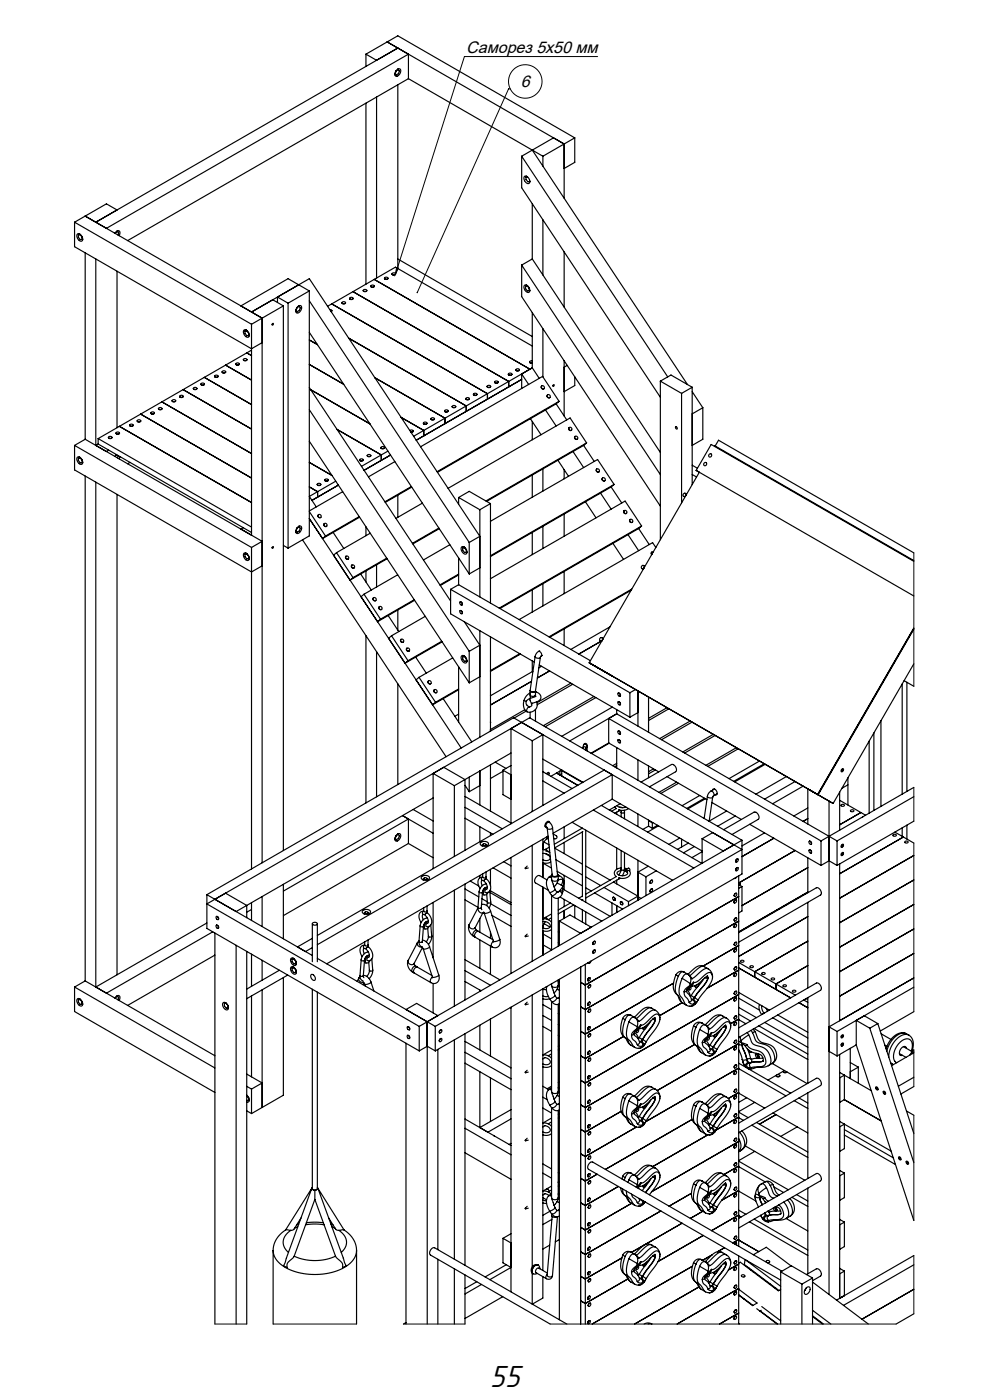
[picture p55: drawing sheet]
<svg xmlns="http://www.w3.org/2000/svg" width="297mm" height="420mm" viewBox="0 0 297 420" stroke-linecap="round" stroke-linejoin="round" font-family="sans-serif">
<defs><g id="words">
<text font-size="9.5" x="146.8" y="416.1">55</text>
<g font-size="5">
<text x="139.7" y="15.9">Саморез 5х50 мм</text>
<text x="156.1" y="26">6</text>
</g>
</g></defs>
<g fill="none" stroke="#000" stroke-width=".3">
<path d="M179.1 17h-39.9l-20.7 65.2M152.9 26.7h-.5l-27.3 61.1M118.9 80.2a.32 .32 0 0 0 .2 .3 .32 .32 0 0 0 .4-.2l-1 1.9zM273.9 165.9v40M273.9 236.2v10.1M273.9 252.9v50.6M273.9 314.9v11.1M273.9 334.6v31.6M273.9 376.7v17.4M64.4 397.2h9.5M81.9 397.2h25M120.9 397.2h18.5"/>
<path d="M164.9 397.2h68M233.1 397.2h35.5"/>
<circle cx="157.4" cy="24.4" r="5"/>
</g>
<g fill="none" stroke="#000" stroke-width=".35">
<path d="M109.7 16.3l3.2 1.8 6.3-3.7-90.5 52.3 6.4-3.7-3.2-1.8-9.6 5.5M109.7 16.3l9.5-5.6 53.1 30.7M109.7 16.3v3.6M116 12.6l53.1 30.6v16.3M109.7 30.9v54.3M112.9 29.1v54.3M118.3 22.3l.2 .1-.1 .1M118.3 22.2l.5 .3M118.4 22h.1M118.5 22l.3 .5M118.7 21.2h.1M118.8 21.2l-.3 .8"/>
<path d="M118.9 21a.71 .71 0 0 1 1-.3 .71 .71 0 0 1 .1 1.2l-.5 .7a.68 .68 0 0 1-1 .2 .68 .68 0 0 1-.1-1zM119.2 20.8l.2 .1M119.2 25.4v55.2M119.3 20.7v.2M119.4 20.7v.2M119.4 20.9l-.6 .3M119.4 20.9l.3 .4-.3 .8-.6 .4M122.4 23.6l40.3 23.3M122.4 23.6v-7.3l-90.5 52.2-6.4-3.7 53.1 30.6v163.4M122.4 23.6l-84.1 48.6M156.3 46.9v9.4l41.6 62.9M156.3 46.9l43.8 66.2"/>
<path d="M157.2 52.9a1.35 1.35 0 0 1 1.3 .7 1.35 1.35 0 0 1 0 1.5 1.53 1.53 0 0 1-1.3-2.2zM157.6 53.1v.7l.6 .7h.5M157.7 52.9v.2M157.8 52.9v.1M157.9 53l-.3 .1M158.1 53.1h-.5M158.5 54.5l.3 .1M158.5 54.5h.3M158.7 54v.5M158.8 54.4l-.1 .1M159.5 45l46.5 70.4M162.7 46.9v2.9"/>
<path d="M165.9 41.4l-9.6 5.5M172.3 41.4l-9.6 5.5M172.3 41.4v7.3l-3.2 1.8M22.3 66.7l53.1 30.6M22.3 66.7v7.3l53.1 30.6 3.2-1.8M23.2 70.2a1.35 1.35 0 0 1 1.3 .7 1.35 1.35 0 0 1 0 1.5 1.53 1.53 0 0 1-1.3-2.2zM23.5 70.5v.7l.5 .7 .6-.1M23.7 70.1l.1 .2v-.1M24 70.3l-.5 .2M24 70.4l-.5 .1M24 70.4l.6 .7M24.1 70.4h-.1"/>
<path d="M24.6 71.8h.1M24.6 71.1v.7M24.6 71.8l.2 .1M24.6 71.8h.2M24.6 71.1h.1M24.8 71.7l-.2 .1M25.5 75.9v55.9M28.7 77.7v55.9l.7-.4M34.5 70l.1-.2a.75 .75 0 0 1 1.1-.6 .75 .75 0 0 1 .1 1.2l-.1 .3M34.6 69.8h.1M34.6 69.8l-.1 .2M35 69.3l.2 .2"/>
<path d="M35.1 69.3l.1 .1M35.2 69.2l.1 .3M35.2 69.5l-.6 .3M35.2 69.5l.4 .4-.3 .6M119.2 77.7l40.3 23.3M156.3 79.5v9.5l41.6 62.8M156.3 79.5l41.6 62.9M159.5 61.1v16.6M159.5 77.7l-3.2 1.8M159.5 77.7l38.4 58M162.7 65.9v16.6M169.1 75.6v16.5"/>
<path d="M35.1 81.4v46.9M73.1 99a1.35 1.35 0 0 1 1.3 .7 1.35 1.35 0 0 1 0 1.5 1.53 1.53 0 0 1-1.3-2.2zM73.4 99.3v.7l.6 .7 .5-.1M73.7 99l-.1 .2M73.8 99l-.1 .1M73.9 99.1l-.5 .2M74 99.3h-.6M74 99.3l.5 .6M74.1 99.2l-.1 .1M74.5 99.9v.7M74.6 99.9h-.1M75.4 97.3v63.3"/>
<path d="M75.4 93.6l17.3-10 51.1 77.3-3.2 1.8M81.7 89.9l3.2 1.9M83.2 90.7v-1.6l3.1 1.9M84.9 91.8l-9.5 5.5M84.9 91.8v163.4M86.3 91v73.4M88.6 93.2l.5 .3M88.7 93l.1 .1M88.8 93.1l.3 .4M88.8 93.4h-.2M88.8 93.4l-.1 .1M89 92.2l.1 .1"/>
<path d="M89.1 92.3l-.3 .8M89.3 92a.68 .68 0 0 1 1-.2 .68 .68 0 0 1 0 1l-.3 .6a.75 .75 0 0 1-1.1 .5 .75 .75 0 0 1-.1-1.3zM89.5 91.8l.2 .1M89.6 91.7v.2M89.7 91.7v.2M89.7 91.9l-.6 .4M89.7 91.9l.3 .4-.3 .8-.6 .4M92.7 87.3l-6.4 3.7M92.7 87.3l-6.4-3.7-14.1 8.2M92.7 87.3v73.5l-6.4 3.6M92.7 90.3l47.9 72.4M92.7 99.7l47.9 72.5"/>
<path d="M98.8 92.9h.1a.32 .32 0 0 1 .5 .1 .32 .32 0 0 1-.2 .4M99.4 91.2l-1.2 .7M99.4 91.2l46.7 26.9v1.6M99.5 93.2l-.3 .3M102.5 90.8l.5 .4 .6-.4M102.6 90.6l.2-.1a.44 .44 0 0 1 .6 0 .44 .44 0 0 1 0 .6 .44 .44 0 0 1-.6 0zM104.8 89.5l.5 .4 .5-.4M104.8 89.3l.2-.1a.44 .44 0 0 1 .7 0 .44 .44 0 0 1 0 .6 .44 .44 0 0 1-.7 0zM105.8 87.5l46.7 26.9v1.7M108.9 87.1l.5 .4 .5-.4M108.9 87l.2-.1a.44 .44 0 0 1 .7-.1 .44 .44 0 0 1 0 .7 .44 .44 0 0 1-.7-.1zM111.1 85.8l.6 .4 .5-.4"/>
<path d="M111.2 85.7l.2-.1a.44 .44 0 0 1 .6-.1 .44 .44 0 0 1 0 .6 .44 .44 0 0 1-.6 0zM112.1 83.8l-12.7 7.4M112.1 83.8l46.7 27M112.1 83.8l6.4-3.7 41 23.7M115.2 83.5l.6 .3 .5-.3M115.3 83.3l.2-.1a.44 .44 0 0 1 .6-.1 .44 .44 0 0 1 0 .7 .44 .44 0 0 1-.6-.1zM117.5 82.1l.5 .4 .5-.4M117.6 82l.2-.1a.44 .44 0 0 1 .6-.1 .44 .44 0 0 1 0 .7 .44 .44 0 0 1-.6-.1zM157.2 85.6a1.35 1.35 0 0 1 1.3 .6 1.35 1.35 0 0 1 0 1.5 1.53 1.53 0 0 1-1.3-2.1zM157.5 85.9v.7l.5 .6h.6M157.7 85.5v.2M157.8 85.6v.1"/>
<path d="M158 85.6l-.5 .3M158 85.8l-.5 .1M158 85.8l.6 .7M158.1 85.8h-.1M158.6 87.2l.2 .1M158.6 86.5v.7M158.6 87.2h.2M158.6 86.4v.1M158.8 87.1l-.2 .1M159.5 93.8v16.6M162.7 98.6v14.5M53.9 118.9l.5 .4 .5-.4"/>
<path d="M53.9 118.7l.2-.1a.44 .44 0 0 1 .7 0 .44 .44 0 0 1 0 .6 .44 .44 0 0 1-.7-.1zM54.9 116.9l20.5 11.8M58 116.5l.5 .4 .5-.4M58 116.4l.2-.1a.44 .44 0 0 1 .7-.1 .44 .44 0 0 1 0 .6 .44 .44 0 0 1-.7 0zM60.2 115.2l.5 .4 .6-.4M60.3 115.1l.2-.2a.44 .44 0 0 1 .6 0 .44 .44 0 0 1 0 .6 .44 .44 0 0 1-.6 0zM61.2 113.2l-12.7 7.4M61.2 113.2l14.2 8.2M64.3 112.8l.5 .4 .6-.4M64.4 112.7l.2-.1a.44 .44 0 0 1 .6-.1 .44 .44 0 0 1 0 .7 .44 .44 0 0 1-.6-.1zM66.6 111.5l.5 .4 .5-.4M66.7 111.4l.1-.1a.44 .44 0 0 1 .7-.1 .44 .44 0 0 1 0 .7 .44 .44 0 0 1-.7-.1z"/>
<path d="M67.6 109.5l7.8 4.5M70.7 109.2l.5 .4 .5-.4M70.8 109l.1-.1a.44 .44 0 0 1 .7-.1 .44 .44 0 0 1 0 .7 .44 .44 0 0 1-.7-.1zM72.9 107.9l.6 .3 .5-.3M73 107.7l.2-.1a.44 .44 0 0 1 .7-.1 .44 .44 0 0 1 0 .7 .44 .44 0 0 1-.7-.1zM74 105.9l1.4 .8M74.5 100.6l.2 .1M74.6 100.6h.1M74.7 100.5l-.2 .1M75.4 105l-14.2 8.2M92.7 109.3l10.3 6M92.7 102l2.4 1.4"/>
<path d="M92.7 116.3l42.3 64M93.1 116.9l17.8 10.3M104.5 101.4l35.2 20.4M112.4 113.3l21 12.2M139.6 119.6l.6 .4 .5-.4M139.7 119.4l.2-.1a.44 .44 0 0 1 .6 0 .44 .44 0 0 1 0 .6 .44 .44 0 0 1-.6-.1zM141.9 118.3l.5 .4 .5-.4M142 118.1l.2-.1a.44 .44 0 0 1 .6-.1 .44 .44 0 0 1 0 .7 .44 .44 0 0 1-.6-.1zM146 115.9l.5 .4 .5-.4M146.1 115.8l.2-.2a.44 .44 0 0 1 .6 0 .44 .44 0 0 1 0 .6 .44 .44 0 0 1-.6 0zM148.3 114.6l.5 .4 .5-.4M148.3 114.4l.2-.1a.44 .44 0 0 1 .7 0 .44 .44 0 0 1 0 .6 .44 .44 0 0 1-.7 0z"/>
<path d="M152.4 112.2l.5 .4 .5-.4M152.4 112.1l.2-.1a.44 .44 0 0 1 .7-.1 .44 .44 0 0 1 0 .7 .44 .44 0 0 1-.7-.1zM154.6 110.9l.5 .4 .6-.4M154.7 110.8l.2-.1a.44 .44 0 0 1 .6-.1 .44 .44 0 0 1 0 .6 .44 .44 0 0 1-.6 0zM156.3 113.8l-31.6 18.3 8.7-5v-1.6M158.4 115.3l-2.1-3.1v4.3M158.7 108.6l.3 .3h.5M159.5 108.3a.44 .44 0 0 0-.6-.1 .44 .44 0 0 0 0 .7 .44 .44 0 0 0 .6-.1M159.5 110.4l-19.8 11.4M159.5 110.4l2.1 3.1M162.4 115.8l-.2 .4 .2 .4h.6M164.1 118.5l-.2 .4 .2 .3 .7 .1"/>
<path d="M164.1 118.5h.1M164.8 119.3h.1M169.1 108.2v16.6M170 109.6l-.9 .5M172.3 113v2.7l-3.2 1.8M197.9 114.3l3.2-1.8 6.3 3.7M197.9 114.3l6.4 3.7M197.9 114.3v47.6M204.3 118v32.9M207.4 116.2l-3.1 1.8M207.4 116.2v29.2M207.4 117.5l3.2 4.8"/>
<path d="M22.3 133.6v7.4l53.1 30.6 3.2-1.9M22.3 133.6l53.1 30.6M23.2 137.2a1.35 1.35 0 0 1 1.3 .6 1.35 1.35 0 0 1 0 1.5 1.53 1.53 0 0 1-1.3-2.1zM23.5 137.4v.8l.5 .6h.6M23.7 137.1v.2M23.8 137.1v.2M24 137.2l-.5 .2M24 137.4h-.5M24 137.4l.6 .7M24.1 137.3l-.1 .1M24.6 138.8l.2 .1M24.6 138.1v.7"/>
<path d="M24.6 138.8h.2M24.6 138v.1M24.8 138.7l-.2 .1M25.5 131.8l53.1 30.6-3.2 1.8M25.5 131.8l-3.2 1.8M29.4 131.6l46 26.5M29.4 131.6v1.6M29.4 133.2l46 26.5M32.5 131.2l.5 .4 .6-.4M32.6 131.1l.2-.2a.44 .44 0 0 1 .6 0 .44 .44 0 0 1 0 .6 .44 .44 0 0 1-.6 0zM32.6 135l-.7 .5M34.8 129.9l.5 .4 .5-.4"/>
<path d="M34.8 129.8l.2-.2a.44 .44 0 0 1 .7 0 .44 .44 0 0 1 0 .6 .44 .44 0 0 1-.7 0zM34.9 136.4l-.4 .5M35 136.4l-.3 .1M35.3 136.6l-.1 .8M35.8 127.9l39.6 22.9M35.9 137l-.2 .7M38.9 127.5l.5 .4 .5-.4M38.9 127.4l.2-.1a.44 .44 0 0 1 .7-.1 .44 .44 0 0 1 0 .7 .44 .44 0 0 1-.7-.1zM39 138.7l-.7 .4M41.1 126.2l.6 .4 .5-.4M41.2 126.1l.2-.1a.44 .44 0 0 1 .6-.1 .44 .44 0 0 1 0 .7 .44 .44 0 0 1-.6-.1zM42.1 124.2l33.3 19.2"/>
<path d="M45.2 123.9l.6 .4 .5-.4M45.3 123.7l.2-.1a.44 .44 0 0 1 .6-.1 .44 .44 0 0 1 0 .7 .44 .44 0 0 1-.6-.1zM47.5 122.6l.5 .3 .5-.3M47.6 122.4l.2-.1a.44 .44 0 0 1 .6-.1 .44 .44 0 0 1 0 .7 .44 .44 0 0 1-.6-.1zM48.5 120.6l-19.1 11M48.5 120.6l26.9 15.5M51.6 120.2l.5 .4 .5-.4M51.7 120l.2-.1a.44 .44 0 0 1 .6 0 .44 .44 0 0 1 0 .6 .44 .44 0 0 1-.6 0zM92.7 138.7l6.8 3.9M92.7 122.9l47.9 72.5M92.7 132.4l47.9 72.5M101 128.8l13.3 7.7v1.6"/>
<path d="M107.8 137.9l.5 .4 .6-.4M107.9 137.8l.2-.1a.44 .44 0 0 1 .6-.1 .44 .44 0 0 1 0 .7 .44 .44 0 0 1-.6-.1zM110.1 136.6l.5 .4 .5-.4M110.1 136.5l.2-.1a.44 .44 0 0 1 .7-.1 .44 .44 0 0 1 0 .7 .44 .44 0 0 1-.7-.1zM114.2 134.3l.5 .4 .5-.4M114.2 134.1l.2-.1a.44 .44 0 0 1 .7-.1 .44 .44 0 0 1 0 .7 .44 .44 0 0 1-.7-.1zM116.3 135.3l-8 4.6M118.3 138.5l-7.9 4.6M120.2 125.2l6.8 3.9v1.7M122.8 129.2l.5-.2a.38 .38 0 0 1 .5 .2 .38 .38 0 0 1-.1 .4 .38 .38 0 0 1-.5 0h-.1M123.8 129.3l-.1 .3-.5 .1M126.9 126.9l.5 .4 .5-.4"/>
<path d="M127 126.8l.2-.1a.44 .44 0 0 1 .6-.1 .44 .44 0 0 1 0 .7 .44 .44 0 0 1-.6-.1zM129.2 125.6l.5 .4 .5-.4M129.2 125.5l.2-.1a.44 .44 0 0 1 .7-.1 .44 .44 0 0 1 0 .6 .44 .44 0 0 1-.7 0zM133.3 123.3l.5 .3 .5-.3M133.3 123.1l.2-.1a.44 .44 0 0 1 .7-.1 .44 .44 0 0 1 0 .7 .44 .44 0 0 1-.7-.1zM133.4 125.5l-9.4 5.4M135.5 121.9l.5 .4 .6-.4M135.6 121.8l.2-.1a.44 .44 0 0 1 .6-.1 .44 .44 0 0 1 0 .7 .44 .44 0 0 1-.6-.1zM139.7 121.8v1.6M139.7 121.8l-6.3 3.7M159 125.6l3.1 4.8M159.5 126.5v5.4"/>
<path d="M163.5 123l3.2 4.8M166.7 121.2l-35.6 20.5M166.7 121.2l3.2 4.8M167.2 138.1l3.2 4.8M167.6 120.4l-5-7.5-36.6 21.1M167.6 120.4l-36.6 21.1M167.6 120.4l-.9 .8M170.6 128.3l-.2 .4 .2 .3 .7 .1M171.7 135.5l3.2 4.8M172.4 130.9l-.2 .4 .2 .4h.6M174.9 133.6l-29.1 16.8M174.9 133.6l3.2 4.8"/>
<path d="M175.8 132.9l-4.9-7.5-36.6 21.1M175.8 132.9l-30.2 17.4M175.8 132.9l-.9 .7M202.5 128h.2a.36 .36 0 0 1 .4 .5 .36 .36 0 0 1-.5 .2 .36 .36 0 0 1-.2-.5zM207.4 139.6l1.6 .9M210.6 122.3l-3.2 1.9M210.6 122.3v9.5l-3.2 1.8M214.1 133.9l.1-.2 59.7 34.5M214.3 133.8l1-1.7 58.6 33.8M25.5 142.8v151.5M28.7 144.6v151.5l33.3-19.2M35.1 148.3v144.1"/>
<path d="M72.9 158.3l-.7 .4M88.6 159.3l.5 .4M88.7 159.2h.1M88.8 159.2l.3 .5M88.8 159.5h-.2M88.8 159.5l-.1 .1M89 158.4h.1M89.1 158.4l-.3 .8M89.3 158.1a.68 .68 0 0 1 1-.2 .68 .68 0 0 1 0 1.1l-.3 .5a.75 .75 0 0 1-1.1 .5 .75 .75 0 0 1-.1-1.2zM89.5 157.9l.2 .1M89.6 157.9v.1M89.7 157.8v.2"/>
<path d="M89.7 158l-.6 .4M89.7 158l.3 .5-.3 .8-.6 .4M89.7 158v.1M92.7 153.5l4.9 7.3M92.7 146.1l2.5 1.4v1.6M95.1 145.3l.5 .4 .5-.4M95.1 145.1l.2-.1a.44 .44 0 0 1 .7 0 .44 .44 0 0 1 0 .6 .44 .44 0 0 1-.7 0zM95.4 154.4l-.1 .4 .2 .4h.6M95.5 154.4h-.1M96.1 155.2h.1M97.2 157.1l-.1 .4 .1 .3 .7 .1M97.3 144l.6 .4 .5-.4"/>
<path d="M97.4 143.8l.2-.1a.44 .44 0 0 1 .6 0 .44 .44 0 0 1 0 .6 .44 .44 0 0 1-.6 0zM99.8 159.7l3.2 4.8M100.6 144.4l-7.9 4.5 2.1 3.2M101.4 145.5l-7.9 4.6M102.7 147.5l-10 5.8M107.7 155l-10.1 5.8M107.8 155.2l-11.1 6.4M109.1 141.1l7.9-4.6zM109.7 158v2.7M111 160l-10.1 5.8M119.2 148.5v6.7M123.3 146l-7.9 4.5"/>
<path d="M123.4 146.1l-7.9 4.6M126.6 150.9l-7.9 4.6M131.5 158.4l-7.9 4.6M131.6 158.6l-7.9 4.6M137.4 149.2l3.2-1.8 6.4 3.7M137.4 149.2l6.4 3.7M137.4 149.2v2.1M143.8 152.9v26.2M147 151.1v29.8M147 151.1l-3.2 1.8M159.5 142.5v6.7M159.5 159.7v6.7"/>
<path d="M162.7 140.7v6.6M162.7 157.9v6.6M169.1 140.9v2.7M169.1 154.2v6.7M175.4 150.5l3.2 4.9M178.8 140.7l-.1 .4 .2 .4h.6M180 147.9l3.2 4.8M180.6 143.4l-.2 .4 .2 .3 .7 .1M180.6 143.4h.1M183.2 146.1l-36.2 20.9M183.2 146.1l3.1 4.8M184 145.3l-4.9-7.4-32.1 18.5"/>
<path d="M184 145.3l-37 21.4M184 145.3l-.8 .8M187.1 153.2l-.2 .4 .2 .4h.7M188.8 155.9l-.1 .4 .2 .3 .6 .1M191.4 158.6l-41.6 24M191.4 158.6l3.2 4.8M192.3 157.8l-5-7.5-40.3 23.3M192.3 157.8l-42.7 24.6M192.3 157.8l-.9 .8M204.9 148.9h.1M205.4 148.9h-.5M205.4 148l.2 .5"/>
<path d="M205.7 148.5h.1M207.4 142.3l1.4 .8M208.6 141.1l1 .6-33 57.1M208.6 141.1l4.5-7.8 60.8 35.1M208.6 141.1l65.3 37.7M73.1 166a1.35 1.35 0 0 1 1.3 .6 1.35 1.35 0 0 1 0 1.5 1.53 1.53 0 0 1-1.3-2.1zM73.4 166.3v.7l.6 .7 .5-.1M73.7 165.9l-.1 .2M73.8 166l-.1 .1M73.9 166l-.5 .3M74 166.2l-.6 .1M74 166.2l.5 .7"/>
<path d="M74.1 166.2h-.1M74.5 167.6h.1M74.5 166.9v.7M74.5 167.6l.2 .1M74.6 167.6h.1M74.6 166.9h-.1M74.7 167.5l-.2 .1M75.4 164.2v96.5M84.9 163.6l1.4 .8M90.7 161.9l43 65.1M96.7 161.6l-4-6 45.5 68.8M97.6 160.8l-.9 .8"/>
<path d="M100.9 165.8l4.9 7.5M100.9 165.8l-.9 .8M103.7 166.9l-.1 .6 .3 .3 .4-.1M104.4 167.7h-.1M105.5 169.5l-.2 .4 .2 .4h.6M108.1 172.2l3.2 4.8M109.1 178.3l4.9 7.4M109.1 178.3l-.9 .7M109.7 171.3v3.3M111.9 179.4l-.1 .3 .2 .4h.6M111.9 179.3v.1M112.9 169.4v6.7"/>
<path d="M115.9 167.5l-10.1 5.8M116 167.6l-11.1 6.4 .9-.7M119.2 172.4l-10.1 5.9M124.1 179.9l-10.1 5.8M134.8 163.4l-7.9 4.6M135 176.8l53.8 31M135 176.8v7.3l25.1 14.5M137.4 167.4v8M137.4 172.2l-5.6 3.3M137.4 172.5l-5.4 3.1M137.4 175.4l-2.4 1.4M137.4 175.4l39.5 22.8"/>
<path d="M138.3 164.1a1.36 1.36 0 0 1 1.6 1.8 .81 .81 0 0 1-.9 .3 .81 .81 0 0 1-.5-.7l-.3-.8zM138.7 164.4v.7l.5 .6h.6M138.9 164v.2M139 164.1l-.1 .1M139.2 164.1l-.5 .3M139.2 164.3l-.5 .1M139.2 164.3l.6 .7M139.3 164.3h-.1M139.7 165.7l.2 .1M139.8 165v.7M139.8 165.7h.2M139.8 164.9v.1"/>
<path d="M140 165.6l-.2 .1M140.6 162.7v9.5M143.8 170.4l-3.2 1.8M159.5 177v6.6M162.7 175.1v6.7M169.1 171.4v6.7M183.7 163l3.2 4.8M188.2 160.4l3.2 4.8M189.1 177.1l-24.4 14.1M189.3 176.7l-24.8 14.3M192.4 170.6h.1M192.9 170.5v.1"/>
<path d="M192.9 169.7l.3 .4M192.9 170.5l-.5 .1M195.3 165.7l-.1 .2 .1 .5M195.8 165.6h-.1a.42 .42 0 0 0-.5 .2 .42 .42 0 0 0 .1 .5M196.6 164.2l-1-1.4-40 23.1M109.7 190.7v50.2M112.9 195.5v43.5M113.7 182l-.2 .4 .2 .4h.7M116.3 184.7l3.2 4.8M117.3 190.7l5 7.5M117.3 190.7l-.9 .8M119.2 183v6"/>
<path d="M120.2 191.8l-.1 .7 .3 .2 .4-.1M120.9 192.6h-.1M122 194.5l-.2 .4 .2 .3 .6 .1M124.3 180.1l-11.1 6.4 .8-.8M124.6 197.1l3.2 4.8M127.4 184.9l-10.1 5.8M132.4 192.4l-10.1 5.8M132.5 192.6l-11.1 6.4 .9-.8M135.7 197.4l-10.1 5.8M137.8 183.3h.4a.44 .44 0 0 1 .4 .5 .44 .44 0 0 1-.5 .4 .44 .44 0 0 1-.3-.6zM137.8 180.6l.4 .1a.44 .44 0 0 1 .4 .5 .44 .44 0 0 1-.5 .3 .44 .44 0 0 1-.3-.6zM137.9 183.2l.6 .3-.1 .6"/>
<path d="M137.9 180.6l.6 .3-.1 .6M138.3 196.8a1.36 1.36 0 0 1 1.6 1.8 .81 .81 0 0 1-.9 .3 .81 .81 0 0 1-.5-.7l-.3-.8zM138.7 197v.7l.5 .7h.6M138.9 196.7v.2M139 196.7l-.1 .2M139.2 196.8l-.5 .2M139.2 186.5l4.6 7.1-3.2 1.8M139.2 197h-.5M139.2 197l.6 .6M139.3 196.9l-.1 .1M139.7 198.4l.2 .1M139.8 197.6v.8"/>
<path d="M139.8 198.3l.2 .1M139.8 197.6h.1M140 198.2l-.2 .2M140.6 195.4v9.5M143.8 189.2v32M147 191v28.3M155.8 196.1l-8.8 5.1M156 196.2l-9 5.2M159.5 198.3v3.2M160.4 197l-1.5 10.1 .5 .4h.8M160.4 197a1.05 1.05 0 0 0 1.5 .2M161.4 195.4a.93 .93 0 0 1 .8 1.4"/>
<path d="M161.4 195.4l-.7 .8-.3 .8M161.6 199.5l27.2 15.7M161.8 195.2l-.4 .2M161.9 197.2l-1.4 10.1-.3 .2M162.2 196.8l-.3 .4M162.3 199.9l-.8 .5M162.6 196.6l-.4 .2M169.1 188.7v5M176.6 198.8l73.1 42.2 24.2-41.9M176.6 198.8v.1M176.7 198.9l4.5 2.6M176.7 198.9h.1"/>
<path d="M180.4 192.2l-6.9 4M180.4 192.2h.1M180.4 191.3l.3 .5M180.4 192.2h-.5M182.8 188.1l-11.7 6.7M273.9 188.5l-28.8 49.9M273.9 188.4l-28.9 49.9M273.9 188.8l-28.7 49.6M119.2 205.1v30.3M125.6 203.2l-.9 .8M125.6 203.2l4.9 7.5M128.4 204.3l-.1 .4 .1 .3 .7 .1"/>
<path d="M130.2 206.9l-.2 .4 .2 .4h.7M132.8 209.6l8.6 13M137.4 200v16.6M137.4 206.9l-7.8 4.5 .9-.7M137.4 206.7l-6.9 4M137.4 214.2l-1.1 .7M143.8 203l-3.2 1.9M147 216.6v.2M147 216.8v.1M153.1 218.6l6.4 3.6M153.1 218.6l5.6-3.3 63.7 36.8M153.1 218.6v28.5"/>
<path d="M156.3 216.7l-91.9 53.1M156.3 216.7l-2.4-1.4-91.9 53.1M156.3 216.7l66.1 38.2-92 53M157 210.1a2.82 2.82 0 0 0 1 3.4M157 210.1l.8 .3M157.3 212.9l-10.3 6M157.7 213.3l-3.6 2.1M158.6 212.1h.1M158.6 212.1l-.6 .6v.8M158.9 208.5l.1 1M158.9 207.9l-.3 .1a3.9 3.9 0 0 0-1.6 2.1M158.9 208.5a.92 .92 0 0 0 1.6 0"/>
<path d="M158.9 207.2v1.3M158.9 213.7v1.7M158.9 207.1l.4 .5 .9-.1M159 209.5v.9l.5 .6M159 209.5a1.31 1.31 0 0 0-1.3 1.1 1.31 1.31 0 0 0 .9 1.5M159.3 204.4l-12.3 7.1M159.3 211.1l.1 .6-.7 .4M159.5 211l-.3 .1M159.7 201.4l-12.7 7.3M160.5 208.5v.4M160.5 207.3v1.2M160.5 212.8v3.5"/>
<path d="M160.5 207.6h.2M160.6 208.9l-1.6 .6M160.7 207.6a1.53 1.53 0 0 1 1.4 1.6 1.53 1.53 0 0 1-1.5 1.5l-1.1 .3M160.7 207.6h-.2M160.9 210.5a2.29 2.29 0 0 1-.5 2.5 2.29 2.29 0 0 1-2.4 .5M164.7 201.3l-3.7 2.1M171.1 205l-10.2 5.8M171.6 205.3l-10.6 6.1M178 209l-15.2 8.7M178.6 209.3l-15.2 8.7M179.1 200.3h.1M182.4 215.5l63.7 36.8"/>
<path d="M182.4 215.5v7.4M183.5 212.1l-15.2 8.8M183.6 202.9h.1M184.8 212.9v1.3M184.8 214.2l-14 8.1M184.8 214.2l66.1 38.1M184.8 214.2l-2.4 1.3M185.2 210.6h.4a.44 .44 0 0 1 .4 .6 .44 .44 0 0 1-.6 .3 .44 .44 0 0 1-.2-.6zM185.2 208h.4a.44 .44 0 0 1 .4 .6 .44 .44 0 0 1-.6 .3 .44 .44 0 0 1-.2-.6zM185.3 219.3l.5 .3a.38 .38 0 0 1 .1 .5 .38 .38 0 0 1-.5 .2 .38 .38 0 0 1-.2-.5zM185.3 210.6l.6 .2-.1 .7M185.3 207.9l.6 .3-.1 .7"/>
<path d="M185.4 219.3l.5 .4-.1 .5M185.4 219.3h-.1M188.8 207.8v7.4M190.5 206.9l-1.7 .9M191.2 207.3v10.5M191.2 213.8l-2.4 1.4M194.4 209.1v10.6M199.9 212.3l-5.5 3.2M200.5 212.6l-6.1 3.6M206.8 216.3l-9.1 5.3M207.4 216.6l-9.1 5.3M261.9 219.9v23.2"/>
<path d="M264 216.2v25.7M270.4 205.2v33M271 204.2l2.9 1.7M271.8 204.7v32.7M129.8 239.4l-55.9 32.2M129.8 232l3.2-1.8 6.4 3.7v21.2M129.8 232v28.6M129.8 232l6.4 3.7M136.2 235.7v21.2M139.4 238.9l13.7 8M139.4 235.6l1.2 1.9M140.6 233.1v4.4"/>
<path d="M143.8 231.3v10.2M143.8 235.7l-3.2 1.8M147 229.5v13.8M148.4 228.6l3.3 1.9M150.7 231.1v7.3l2.4 1.4M150.7 231.1l2.4 1.3M150.7 231.4l-3.7 2.2M153.1 225.9l-16.9 9.8M153.1 229.7l-2.4 1.4M159.5 222.2v21.3M159.5 222.2l3.2-1.8v21.2M162.7 227.7l12 7"/>
<path d="M162.7 234.3l6.4 3.7M162.7 231.5l8.8 5.1M163.7 232.1l.8-.4 .1 .4-.4 .3M166.8 231.9l6.3 3.7M167.8 231.3v1.2l.5-.3M168.3 231.2l6.2 3.6M168.3 231.2v1.6M168.3 231l-3.2 1.9M168.5 231.1l-.2 .1M174.5 234.6v.2M174.7 224.3l.6-.3 .4 .5M174.7 224.3l-.1 .2"/>
<path d="M174.9 223.6a.6 .6 0 0 1 .7-.6 .6 .6 0 0 1 .4 .9v.3M174.9 223.6l.5-.3 .4 .5M174.9 223.6l-.2 .7M175.7 224.5l-.1 .6M175.8 223.8l-.1 .7M175.8 223.8h.1M176 224.2l-.3 .1M176 224.2l-.1 1.1M181.1 231l-86 49.6M182.4 222.9l-5.3 3.1M182.4 222.9l15 8.7M182.6 223l-5.3 3"/>
<path d="M183.5 239.7l26.9 15.6M183.5 239.7l-17.7 10.3M183.5 239.7v-7.3l-88.4 51M184.8 224.3v6.1M184.8 229.7l-.6 .3M184.8 229l-1.2 .7M185.2 222h.4a.44 .44 0 0 1 .4 .6 .44 .44 0 0 1-.6 .3 .44 .44 0 0 1-.2-.6zM185.3 221.9l.6 .3-.1 .7M191.2 228v6.1M192.1 234.6l9.1-5.2a1.44 1.44 0 0 1 1.3 2.1l-7.9 4.6M194.4 229.8v3.5M195.9 230.6l-1.5 .9"/>
<path d="M196.4 231l-2 1.2M199.9 233l12 6.9M202.8 234.6l-5.3 3.1M203.4 235l-5.3 3M209.7 238.7l-5.3 3M211.1 239.5l-5.3 3M211.4 239.6l-5.3 3.1M212 238.9a1.05 1.05 0 0 0 1.6 .2M212 238.9l-1 6.6M213 237.4a.93 .93 0 0 1 .8 1.3M213 237.4l-.7 .7-.3 .8M213.5 237.1a.61 .61 0 0 1 .7-.4 .61 .61 0 0 1 .5 .6l.2 .3a.51 .51 0 0 1 0 .6 .51 .51 0 0 1-.6 .3"/>
<path d="M213.6 239.1l-1.1 7.3M213.8 220.3l-9.2 5.3M214.1 236.7l-1.1 .7M214.3 220.6l-9.1 5.3M214.9 238.1l-1.1 .7-.2 .3M220.7 224.3l-9.1 5.3M221.3 224.6l-9.2 5.3M227.6 228.3l-9.1 5.3M229 229.1l-9.1 5.3M229.3 229.3l-9.1 5.3M235.7 233l-9.2 5.2M238.3 234.5l-9.2 5.2"/>
<path d="M240.7 235.8l-9.2 5.3M242.1 236.7v10.5M242.8 237.1h.1M251.6 237.6v11.5M252.3 230.7a.32 .32 0 0 1 .5 0 .32 .32 0 0 1-.1 .5 .38 .38 0 0 1-.4 .4 .38 .38 0 0 1-.3-.4 .38 .38 0 0 1 .2-.4zM254.1 233.4v8.1M254.1 235.4l-1.8 1.1M260.5 222.3v21.7M273.9 239l-23 13.3M273.9 236.2l-27.8 16.1M118.3 251.6l.5 .3M118.4 251.4l.1 .1"/>
<path d="M118.5 251.5l.3 .4M118.5 251.8h-.2M118.5 251.8l-.1 .1M118.5 251.8h.1M118.7 250.7h.1M118.8 250.7l-.3 .8M118.9 250.5a.71 .71 0 0 1 1-.3 .71 .71 0 0 1 .1 1.1l-.5 .7a.68 .68 0 0 1-1 .2 .68 .68 0 0 1-.1-1zM119.2 250.2l.2 .1M119.3 250.2v.1M119.4 250.1v.2M119.4 250.3l-.6 .4M119.4 250.3l.3 .5-.3 .8-.6 .3"/>
<path d="M120.6 244.7l9.2 5.3M122.4 253v-7.3l-37.5 21.6M122.4 253l-37.5 21.7M122.4 253l7.4 4.3M123.8 242.8l6 3.5M139.4 242.2l11.1 6.4M139.4 245.5l8.3 4.8M143.8 248v4.5M144 252.8a1.43 1.43 0 0 1 2.4 .5 1.45 1.45 0 0 1-2.5-.2zM144.6 253.5l-.2 .2M144.6 253.5l-.3 .2M144.7 253.4v.4"/>
<path d="M144.7 253.5h-.1M144.7 253.2l.5-.1a.35 .35 0 0 1 .4 .4 .35 .35 0 0 1-.5 .2l-.4-.2zM145.7 253.5l.2 .2zM145.7 253.4v.4M147 249.9v.8M151 258.5l2.1 1.3M153.1 257.3v34.7M158 259.8l-.6 .6M159.5 253.6v34.8M162.7 256a1.63 1.63 0 0 1 2.1 1.7l-.8 .5-1.3-.3M162.7 251.7v11.6M162.7 258.9l2.6 1.5"/>
<path d="M162.7 258.9v4.4M162.8 254.5l.1 .4 .5-.1M162.8 253.6l-.1 .2M162.8 254.5l-.1 .1M162.8 253.6v.9M163.1 252.6l1.4 .9M163.3 247.8l.5 .3M163.4 256l1.3 .8M163.4 254.8l.4 .2 .2 .4M163.5 255.3l1.3 .5M163.8 248.1l.2 .4M163.9 251v.6"/>
<path d="M163.9 251.6l-.8 .8-.3 1.2M164.1 246.4l.5 .3M164.3 250.8l-66.4 38.3M164.3 251.4l-.4 .2M164.6 246.7l.6 .6 .4 1M164.6 246.7a.92 .92 0 0 0-.8 1.4M164.6 254.2l-1.2 .6M164.7 255.2l-.4 .3M164.7 246.8a.65 .65 0 0 0-.7-.4 .65 .65 0 0 0-.5 .7l-.1 .1a.55 .55 0 0 0-.1 .7 .55 .55 0 0 0 .6 .3M165.1 258.6l-1.1 .4-1.3-.2M165.6 248.3l1.5 14.2-.7 .4h-.7l-.2-.3-1.5-14.1M165.6 248.3a1 1 0 0 1-1.6 .2"/>
<path d="M165.8 250.2l1 .6a.51 .51 0 0 1 .1 .6 .51 .51 0 0 1-.6 .2l-.4-.2M166.2 254.4l8.3 4.8M166.6 257.9l7.9 4.6M169.1 248.1v3.5M169.1 252.7v3.4M171.5 246.7l30.1 17.4M174.5 248.4l-8.4 4.9M174.5 248.5v.1M174.5 249.6v19.4M174.7 249.5l-8.5 4.9M175.5 259.8l7.4 4.2M175.5 249v21.7"/>
<path d="M177.8 243l30.1 17.4M180.2 241.6l30.1 17.4M184.2 242.1l.5 .5-1.4 .8M184.8 243.6v.7M184.8 254.4v6.4M184.9 241.7a2.3 2.3 0 0 0 2.7 .4M185.5 243.3l.5-.2 .2 .5M185.5 243.3l-1.2 .7M185.6 243l-.1 .3M185.6 242.2l.9 .1M185.9 241.1l-3.3 1.9M186.2 243.6v1.5"/>
<path d="M186.2 255.2v5.6M187.1 243.1l.1 .5M187.2 243.6l-.5 .3-.5-.3M187.2 243.6v2M187.2 255.8v5M188.4 242.6l-1.3 .5-1.7-.2M191.2 244.2v3.8M191.2 258.1v12M194.3 259.9l-3.1 1.8 2.4 1.3M194.4 247.8l1.1 .7M194.4 247.8l-1.7 1M194.4 246v1.8"/>
<path d="M194.4 246.2l1.1 .7M195.5 246.9v1.6M195.6 246.8l-.1 .1M197.1 247.6l-1.6 .9M197.3 247.8l-3.2 1.8M203.7 251.4l-3.2 1.9M204.3 251.7v2.4M206.3 252.9l-3.2 1.9M208.1 254l-3.2 1.8M210.4 255.6h-.1M210.4 255.5l-3 1.8M210.4 251.6l6.4 3.7 5.6-3.2"/>
<path d="M210.4 251.6v7.4M213.4 240.8l8.8 5M213.6 249.8l-3.2 1.8M216.9 248.9l9.1-5.3a1.44 1.44 0 0 1 1.2 2.2l-7.8 4.5M217.8 243.3l-5.3 3M220 253.5l-92 53v90.7M220.4 244.8l-5.3 3.1M220.8 257.8a.32 .32 0 0 1 .5 0 .32 .32 0 0 1-.2 .5 .38 .38 0 0 1-.3 .3 .38 .38 0 0 1-.4-.3 .38 .38 0 0 1 .3-.4zM221.1 257.7l-.5 .3v.6M222.4 252.1v10.1l-92 53.1M224.7 247.3l21.4 12.3M229.1 249.9l-6.7 3.9"/>
<path d="M231.9 251.5l-9.5 5.5M238.3 255.1l-16.9 9.8 .3-.1 .2 .2-.4 .4M242.1 257.3v10.5M242.1 245.6l-1.4 .8M242.1 242.4l-4.2 2.4M242.5 255.1h.4a.44 .44 0 0 1 .4 .5 .44 .44 0 0 1-.6 .4 .44 .44 0 0 1-.3-.6zM242.5 252.4l.6 .3a.35 .35 0 0 1-.1 .6 .35 .35 0 0 1-.5-.3zM242.5 252.4h.3l.4 .3-.1 .6M242.5 255l.6 .3v.6M246.1 259.6l2.4-1.4 2.4 1.4M246.1 252.3v7.3M248.5 240.3v148"/>
<path d="M250.9 252.3v7.3M251.6 259.2v47M251.6 240.1l7.8 4.5M252.1 241.4l.2-.1a.44 .44 0 0 1 .6 0 .44 .44 0 0 1 0 .6 .44 .44 0 0 1-.6 0zM252.3 253.4a.32 .32 0 0 1 .5 0 .32 .32 0 0 1-.1 .5 .38 .38 0 0 1-.7 .2 .38 .38 0 0 1 .2-.6zM252.3 255.8a.32 .32 0 0 1 .5 .1 .32 .32 0 0 1-.1 .5 .38 .38 0 0 1-.7 .2 .38 .38 0 0 1 .2-.7zM252.3 253.6h.3l-.3 .4zM252.3 256.2h.3l-.3 .4zM254.9 243.1l.2-.1a.44 .44 0 0 1 .7-.1 .44 .44 0 0 1 0 .7 .44 .44 0 0 1-.7-.1zM258 243.8l-6.4 3.6M258.7 245l-.2 .1M267.7 250.4l.2-.1a.44 .44 0 0 1 .6 0 .44 .44 0 0 1 0 .6 .44 .44 0 0 1-.6-.1z"/>
<path d="M268.2 249.6l5.7 3.3M270.4 248.4v2.5M270.7 251.1l-19.1 11M271.2 252.5l.2-.1a.44 .44 0 0 1 .6-.1 .44 .44 0 0 1 0 .6 .44 .44 0 0 1-.6 0zM271.8 247.5v4.2M273.9 256.6l-22.3 12.9M273.9 246.3l-23 13.3M62 268.4v10.1l63.6 36.8M62 268.4l31.6 18.3M63.8 279.5l-31.9 18.4M64.4 279.9v117.3M64.8 277.6l.4 .1a.44 .44 0 0 1 .4 .5 .44 .44 0 0 1-.6 .3 .44 .44 0 0 1-.3-.6z"/>
<path d="M64.8 275l.4 .1a.44 .44 0 0 1 .4 .5 .44 .44 0 0 1-.6 .3 .44 .44 0 0 1-.3-.6zM64.8 277.6l.6 .2v.7M64.8 275l.6 .1v.7M65.4 275.8v.1M73.9 271.6l-6.3-3.6-5.6 3.2 63.6 36.7M73.9 271.6l-3.1 1.9M73.9 271.6v3.7M75.4 270.8v5.3M75.4 272.8l-1.5 .9M78.6 269v9M84.9 265.3v16.3M93.6 277.1v11.4"/>
<path d="M93.7 276.9l.5-.2a.54 .54 0 0 1 .7 0 .54 .54 0 0 1 .1 .8 .54 .54 0 0 1-.7 .1l-.2-.1a.4 .4 0 0 1-.4-.1 .4 .4 0 0 1 0-.5zM95.1 277.1v11.4M108.7 273.2a1.43 1.43 0 0 1 2.3 .5 1.45 1.45 0 0 1-2.4-.2zM109.2 273.9l-.2 .2M109.3 273.8v.4M109.3 273.9h-.1M109.4 273.6l.4-.1a.35 .35 0 0 1 .5 .4 .35 .35 0 0 1-.6 .2l-.3-.2zM110.3 273.9l.3 .2zM110.3 273.8v.4M125.9 277.8l-.3 4.6M125.9 277.8l.5 .3 .5-.3M126.3 263a1.43 1.43 0 0 1 2.4 .5 1.45 1.45 0 0 1-2.5-.2z"/>
<path d="M126.7 263.9l.2-.2zM126.9 278.2h.1M126.9 274.3l-.3 .5 .3 1.1M126.9 277.8l-.3 4.7M127 273.4l-.4 .4 .3 .5M127 273.4a1.58 1.58 0 0 0-1.2 2.5l.4 .9M127 273.3v.1M127 273.3l.5 .3 .5-.3M127 263.6v.4M127 272.4v.9M127 263.7h-.1M127 263.4l.5-.1a.35 .35 0 0 1 .5 .4 .35 .35 0 0 1-.6 .2l-.4-.2z"/>
<path d="M127.5 274.2l-.6 .1M127.6 274l.2-.1a.65 .65 0 0 1 .9 .6 2.2 2.2 0 0 1-.2 3.4 .54 .54 0 0 1-.8-.3 .54 .54 0 0 1 .6-.7 2.52 2.52 0 0 0-.9-2.4zM127.9 276.4l-.7 .6-.3 .8M128 273.3l-.2 .6M128 263.7l.2 .2zM128 263.6v.4M128 271.8v1.5M128.1 275.4a2.39 2.39 0 0 0-2.2 2.4M128.2 278.5l.2 2.4M128.4 276.4a1.4 1.4 0 0 0-1.2 .8 1.4 1.4 0 0 0 .1 1.5M128.4 276.4a1.49 1.49 0 0 0-1 2.3l.7-.2 .5-.6M129.1 277.5l.3 3.3"/>
<path d="M129.8 270.7v16.6M136.2 267.1v34.7M139.4 265.2v34.8M139.4 266.7l4.1 2.4M139.4 270l3.8 2.2M140.6 277.4a2.91 2.91 0 0 0 1.3 3.5M140.9 264.3l2.6 1.5M142.4 278.3l.5 .8M142.9 279.1l4.8 2.8M142.9 279.1a1.15 1.15 0 0 0-1 1.8M143.2 272.4l-2.6 5M143.2 272.2v.2a1.33 1.33 0 0 0 1.9 1.4"/>
<path d="M143.2 272.2l.5 .3 .5-.2M143.4 279.4a1.15 1.15 0 0 0-1 1.8M143.6 267.6l-.4 4.6M143.6 267.6l.5 .3 .5-.3M143.8 262.6v.8M143.8 275.6v4.1M144.2 272.3l.2 .6M144.3 271.3h.8l.7 .3 .8 .8 .4 .9M144.4 269.6l1.7 1M144.6 268h.1M144.6 264.1l-.4 .5 .3 1.1M144.6 267.6l-.4 4.7"/>
<path d="M144.6 263.2l-.3 .4 .3 .5M144.7 263.1a1.58 1.58 0 0 0-1.3 2.6l.5 .9M144.7 263.1l-.1 .1M144.7 263.1l.5 .3 .5-.3M144.7 262.2v.9M144.7 273.9l-2.3 4.4a1.04 1.04 0 0 1-1.3 .2 1.04 1.04 0 0 1-.5-1.1M144.9 273.6l.2 .3M145.1 273.9l2.8 8.5M145.2 264l-.6 .1M145.3 263.8l.2-.1a.65 .65 0 0 1 .8 .6 2.2 2.2 0 0 1-.2 3.4 .54 .54 0 0 1-.7-.3 .54 .54 0 0 1 .5-.7 2.52 2.52 0 0 0-.8-2.4zM145.6 266.2l-.7 .6-.3 .8M145.7 263.1l-.2 .6"/>
<path d="M145.7 261.6v1.5M145.8 265.2a2.39 2.39 0 0 0-2.2 2.4M145.9 268.2l.2 2.5M146.1 270.7l-.3 1M146.3 267.7l-.3 .4a.71 .71 0 0 1-1 .3 .71 .71 0 0 1-.1-1.1l.6-.8 .6-.3a1.35 1.35 0 0 0-1.3 .8 1.35 1.35 0 0 0 .2 1.5M146.8 267.3l.3 3.3M146.8 267.7l6.3 3.7M147 260.8v4.9M147 266.8v1M147 279.7v1.8M147 267.2l6.1 3.6M147 273.3a1.91 1.91 0 0 1-1.9 .6"/>
<path d="M147 273.3l2.8 8.5M147 271.1l6.1 3.5M147.1 270.6l-.5 1.8M147.1 270.6l-.5 .3-.5-.2M147.5 274.6l5.6 3.3M147.8 260.4l5.3 3M158.3 260.4l-.8 .2M162.7 276.5a1.63 1.63 0 0 1 2.1 1.6l-.8 .5-1.3-.3M162.7 275.7l1.4 .1 1.2 .9M162.7 266.1v20.4M162.7 266.1v9.5M162.8 278.1l-.1 .2"/>
<path d="M162.8 278.1v.3M162.8 279.2v7.3M163.1 277.1l1.7 1M163.4 275.3l-.5 .3M163.4 275.3h.4l.2 .5M163.5 276.5l-.6 .8-.1 .8M163.9 264l-2.2-1.3a1.44 1.44 0 0 0-1.2 2.2l3.8 2.2M164.4 263.3l.4-.1 .5 .2M164.4 263.3a3.6 3.6 0 0 0 .3 4.4M164.7 267.7l.6 .9M165.3 278.8l-1.3 .6-1.3-.2M165.3 262.7l-.9 .6"/>
<path d="M165.3 274.2l-1.9 1.1M165.3 275.3l-1 .6M165.3 262.6v1.2M165.3 268.6v16.4M165.3 263.8l1.1 3M166 265.8l.1 .2M166.4 266.8l.5 .7M166.4 266.8l-.9 .7-.8 .2M166.9 267.5l-.8 1-.8 .1M166.9 265l-.8 1M166.9 265l1.3 .5M167 261.4l7.5 4.4"/>
<path d="M167.1 262.2a.63 .63 0 0 1 0 .8 .63 .63 0 0 1-.8 .1h-.2a.56 .56 0 0 1-.7-.2 .56 .56 0 0 1 .1-.7M167.3 264.1l-.4 .9M167.3 263.8v.3M167.3 262.6l.4 .1M167.3 262.6v1.2a1.15 1.15 0 0 1-2 0M167.3 269.4v14.5M167.3 279.6l.3 .1M167.5 267.4l.7 .2 .3 .5M167.6 276.3l6.4 3.7M167.6 276.3l3.2-1.8 6.4 3.7M167.6 276.3v7.4M167.7 262.7l-.4 .1"/>
<path d="M167.7 262.7l.8 .6 .4 .9M167.8 267.1l.8 .4M167.8 269.1l12.5 7.2M168.2 265.5l.5 .3M168.5 268.1a1.72 1.72 0 0 1-1.4 1.4 1.72 1.72 0 0 1-1.8-.9M168.6 266l.1 1.5M168.7 267.5l-.2 .6M168.7 263.9a1.46 1.46 0 0 1 0 1.9M168.7 263.9l-.5 1.6M168.7 263.9l-.7-.1-.7 .3M168.7 266.7l14.1 8.2M168.7 265.8l-.8 1.3a.65 .65 0 0 1-.9 .5l-.1-.1"/>
<path d="M169.1 262.6v4.3M169.1 269.8v2.2M169.1 273.1v2.4M171 270.9l-3.7 2.1M172 271.5l-4.7 2.7M172.3 271.7v3.6M174.5 268.8l-1 .7M174.5 270v.1M174.5 273v3.6M174.7 269.9l-.2 .1M175.5 273.6v3.6M175.5 263.1l4.5 2.6"/>
<path d="M175.5 266.3l1.7 1M178.2 267.9l8.4 4.8M181 266.2l7.4 4.3M183.4 270.9v3.7M183.7 269.3h.4a.44 .44 0 0 1 .3 .5 .44 .44 0 0 1-.5 .4 .44 .44 0 0 1-.3-.6zM183.7 269.2l.6 .3-.1 .6M183.9 264.6l7.3 4.2-2.8 1.7M184.8 264.1v1.1M184.8 271.7v2.1M185.5 263.7l-10 5.7M185.6 263.4l-.1 .3M185.8 263.5l-.3 .2"/>
<path d="M185.9 270.6h.4a.44 .44 0 0 1 .4 .5 .44 .44 0 0 1-.6 .4 .44 .44 0 0 1-.2-.6zM186 270.5l.6 .3-.1 .6M186.1 261.2l-.4 .1a.7 .7 0 0 0-.8 .7 .7 .7 0 0 0 .9 .6 1.62 1.62 0 0 0 2.3-.8l-.1-.1M186.2 260.8l-.2 .8-.6 .9M186.2 260.4a1.57 1.57 0 0 0-1.7 .6 1.57 1.57 0 0 0 0 1.8l.2 .2-9.2 5.3M186.2 260.8l.5 .3 .5-.3M187.1 261.2l.3 .1M187.2 260.8l-.3 1.1-.4 .8M187.2 260.4l.5 .2M187.5 260.6h.2v.3l-.3 .4zM188.4 270.5v1.2M188.6 261.2a1.5 1.5 0 0 1 0 1.6 1.5 1.5 0 0 1-1.5 .7l-1.7-.2"/>
<path d="M188.6 261.2a.4 .4 0 0 0 .1-.5 .4 .4 0 0 0-.5-.2 .81 .81 0 0 0-.2 1.2M188.6 261.2l-.5 .1-.1 .4M191.2 269l.9 .5M193.6 263v5.7M195.1 264.2a.35 .35 0 0 1 .6 .1 .35 .35 0 0 1-.3 .5 .36 .36 0 0 1-.6 .1 .36 .36 0 0 1 .2-.6zM195.1 266.8a.35 .35 0 0 1 .6 .1 .35 .35 0 0 1-.3 .5 .36 .36 0 0 1-.6 .1 .36 .36 0 0 1 .2-.6zM195.5 264.1l-.3-.1-.3 .4 .1 .6M195.5 266.7h-.3l-.3 .3 .1 .6M196.7 261.3l-3.1 1.7M220.3 270.1a.32 .32 0 0 1 .5 0 .32 .32 0 0 1-.2 .5 .38 .38 0 0 1-.3 .3 .38 .38 0 0 1-.4-.3 .38 .38 0 0 1 .3-.4zM220.3 277.4a.32 .32 0 0 1 .5 .1 .32 .32 0 0 1-.2 .4 .38 .38 0 0 1-.3 .4 .38 .38 0 0 1-.4-.4 .38 .38 0 0 1 .3-.4zM220.4 275.5a.32 .32 0 0 1 .5 0 .32 .32 0 0 1-.2 .5 .38 .38 0 0 1-.4 .3 .38 .38 0 0 1-.3-.3 .38 .38 0 0 1 .3-.4z"/>
<path d="M220.4 268.1a.32 .32 0 0 1 .5 .1 .32 .32 0 0 1-.2 .4 .38 .38 0 0 1-.4 .4 .38 .38 0 0 1-.3-.4 .38 .38 0 0 1 .3-.4zM220.6 270l-.6 .2 .1 .7M220.6 277.3l-.6 .3 .1 .6M220.7 263.2l-.6 .3M220.7 275.4l-.6 .2 .1 .7M220.7 268l-.6 .3 .1 .6M220.8 260.4a.32 .32 0 0 1 .5 0 .32 .32 0 0 1-.2 .5 .38 .38 0 0 1-.3 .4 .38 .38 0 0 1-.4-.4 .38 .38 0 0 1 .3-.4zM221.1 260.3l-.5 .3v.6M221.4 279.8l23.3-13.5a1.44 1.44 0 0 1 1.2 2.2l-24.5 14.2M221.4 262.8v79.7M221.4 269l-46 26.5-1.4-.8M221.4 276.3l-46 26.6"/>
<path d="M221.4 265.4l1 .6M222.4 266v7.3l-1 .6M222.4 266l-1 .5M242.1 270.7v25.7M242.1 275l-20.7 11.9M242.1 260.3l-19.7 11.4M242.1 267.6l-20.7 12M273.9 278.7l-22.3 12.8M273.9 271.3l-22.3 12.9M273.9 264l-22.3 12.8M22.3 296.1v7.4l42.1 24.2M22.3 296.1l42.1 24.3"/>
<path d="M23.2 299.7a1.35 1.35 0 0 1 1.3 .6 1.35 1.35 0 0 1 0 1.5 1.53 1.53 0 0 1-1.3-2.1zM23.5 299.9v.8l.5 .6h.6M23.7 299.6l.1 .2v-.2M24 299.7l-.5 .2M24 299.9h-.5M24 299.9l.6 .7M24.1 299.8l-.1 .1M25.5 294.3l38.9 22.4M25.5 294.3l-3.2 1.8M34.5 299.4l.1-.2a.75 .75 0 0 1 1.1-.5 .75 .75 0 0 1 .1 1.2l-.1 .2M34.6 299.2v.1M34.6 299.3l-.1 .2"/>
<path d="M35 298.8l.2 .1M35.1 298.7l.1 .2M35.2 298.7l.1 .2M35.2 298.9l-.6 .4M35.2 298.9l.4 .4-.3 .6M64.4 286.5l-26.1 15.1M70.8 283.6v113.6M73.9 285.4v111.8M75.4 286.3v9.6M75.4 298.8v24.3M78.6 288.1v6M78.6 296.9v35.3"/>
<path d="M83.7 291.1l-9.8 5.6M84.9 293.3v35.3l-9.5 5.5M86.2 292.5l-12.3 7.1M87.2 290.2a1.36 1.36 0 0 1 1.6 1.7 .81 .81 0 0 1-.9 .3 .81 .81 0 0 1-.6-.7l-.2-.7zM87.2 287.6a1.36 1.36 0 0 1 1.6 1.7 .81 .81 0 0 1-.9 .3 .81 .81 0 0 1-.6-.7l-.2-.7zM87.5 287.8l.1 .7 .5 .7 .5-.1M87.5 290.4l.1 .7 .5 .7 .5-.1M87.8 287.4v.2M87.8 290v.3M87.9 287.5l-.1 .1M87.9 290.1l-.1 .1M88 287.6l-.5 .2"/>
<path d="M88 290.2l-.5 .2M88.1 287.7l-.6 .1M88.1 287.7l.5 .7M88.1 290.3l-.6 .1M88.1 290.3l.5 .7M88.2 287.7h-.1M88.2 290.3h-.1M88.6 289.1l.2 .1M88.6 291.7l.2 .1M88.6 288.4v.7M88.6 291v.7M88.7 289.1h.1"/>
<path d="M88.7 291.7h.1M88.7 288.4h-.1M88.7 291h-.1M88.8 289l-.2 .1M88.8 291.6l-.2 .1M93.2 292.4a1.02 1.02 0 0 1 1.1 .5 1.02 1.02 0 0 1-.2 1.2l-.8-.7zM93.6 296.8v59.9M93.6 281.5l-4.4 2.6 2.4 1.4 2-1.2M95.1 297.6v59.1M95.1 287.5l35.3 20.4M107.5 293.4v.1a1.08 1.08 0 0 0 1.4 1.2M107.5 293.4l-.5 1"/>
<path d="M107.9 292.6v.2a1.42 1.42 0 0 0 .9 1.5M107.9 292.6l.4 .3 .6-.2M107.9 293l-.4 .4M108.2 288l-.3 4.6M108.2 288l.6 .3 .4-.3M108.8 294.6l.5 .6M108.9 292.7l.2 .6M108.9 292.6l1.3 .5 1 1.5M109.1 294.8l-.3 .6M109.2 288.4h.1M109.2 284.6l-.3 .4 .3 1.1M109.2 288l-.3 4.7"/>
<path d="M109.3 295.2l.2 .6M109.3 283.6l-.4 .4 .3 .6M109.3 283.6a1.58 1.58 0 0 0-1.2 2.5l.4 .9M109.3 283.5v.1M109.3 283.5l.5 .3 .5-.3M109.3 282.6v.9M109.8 284.8l.4-.7a.65 .65 0 0 1 .8 .6 2.2 2.2 0 0 1-.2 3.5 .54 .54 0 0 1-.8-.4 .54 .54 0 0 1 .6-.7 2.15 2.15 0 0 0-.8-2.3M109.8 284.5l-.6 .1M110.3 286.6l-.7 .6-.4 .8M110.3 283.5l-.1 .6M110.3 282v1.5M110.4 285.7a2.39 2.39 0 0 0-2.2 2.3"/>
<path d="M110.5 288.7l.2 2.4M110.7 291.1l-.2 1-.6 .8M110.7 286.6a1.4 1.4 0 0 0-1.2 .8 1.4 1.4 0 0 0 .2 1.5M110.7 286.7a1.49 1.49 0 0 0-1 2.2l.7-.2 .6-.6M111.2 294.6a1.91 1.91 0 0 1-1.9 .6M111.2 294.6l.9 2.7M111.4 287.7l.3 3.3M111.7 291l-.3 1.4-.8 1.2M111.7 291l-.5 .4-.5-.3M122.3 288.1a2.91 2.91 0 0 0 1.3 3.5M123.6 291.6l5.5 3.2M124.1 289l.5 .9"/>
<path d="M124.6 289.9l4.8 2.8M124.6 289.9a1.15 1.15 0 0 0-1 1.7M125.1 282.8v.1a1.08 1.08 0 0 0 1.4 1.2M125.1 282.8l-2.8 5.3M125.1 290.2a1.15 1.15 0 0 0-1 1.7M125.6 282.4a2.82 2.82 0 0 0 1.2 2.1v.1M125.6 282.4l.4 .3 .6-.2M125.6 282.3l-.5 .5M126.6 282.5v.2M126.6 282l1.3 .7 .8 1.3M126.6 284.2l-2.5 4.8a1.04 1.04 0 0 1-1.2 .3 1.04 1.04 0 0 1-.6-1.2M126.8 284.6l2.8 8.5"/>
<path d="M128.4 280.9l-.1 .8-.6 .8M128.7 284a1.91 1.91 0 0 1-1.9 .6M128.7 284l2.8 8.5M129.4 280.8l-.2 1.2-.8 1.3M129.4 280.8l-.5 .3-.5-.2M129.6 293.1v.3M129.6 293.1l-.6 1 .1 .7M129.8 295v8.9M131.5 292.5a1.69 1.69 0 0 1-.3 2.1 1.69 1.69 0 0 1-2.1 .2M131.5 292.5a1.91 1.91 0 0 1-1.9 .6M139.4 287.9l10.4 6.1M139.4 291.2l7.6 4.4"/>
<path d="M139.4 294.4l4.8 2.8M141.9 280.9l5.5 3.2M143.8 282v8.5M143.8 297v.4M147 283.8v8.5M147.9 282.4v.2M147.9 282.4l-.7 1 .2 .7M149.8 281.8a1.69 1.69 0 0 1-.3 2 1.69 1.69 0 0 1-2.1 .3M149.8 281.8a1.91 1.91 0 0 1-1.9 .6M158 280.2l-.6 .6M158.3 280.8l-.8 .2M159.5 298.5v81.6"/>
<path d="M162.7 296.9l1.1 .1M162.7 298.8l.9 .2 .7-.1M162.7 296.7v84.4M162.8 280.2l2.5 1.5M162.8 283.5l2.5 1.4M162.9 283.5l-.1 .1M163.6 296.1l.2 .1M163.9 296a4.6 4.6 0 0 0 .8 3.6M164.7 299.6l.6 .8M164.7 299.6l-.9 .2-1.1-.2M165.2 295.2h.1M165.3 295.1v.5"/>
<path d="M165.3 295.6l1.1 3.1M166 297.7l.1 .1M166.4 298.7l.5 .7M166.4 298.7l-.9 .7-.8 .2M166.9 299.4l-.8 .9-.8 .1M166.9 296.8l-.8 1.1M166.9 296.8l.7 .3M167.3 296l-.4 .8M167.3 295.6v.4M167.3 294.4l.3 .2M167.3 294v1.6a1.15 1.15 0 0 1-2 0M167.3 282.8l.3 .2"/>
<path d="M167.5 299.2l.1 .1M167.6 299.1a.46 .46 0 0 1-.7 .3M167.6 295.7l-.3 .3M167.6 294.6h-.3M167.6 294.4l-.1 .1M167.6 293.8v102.1M174 290.1v107.1M175.4 289.3v13.6M176.3 288.8l.1 .2M176.4 293.4a.32 .32 0 0 1 .5 .1 .32 .32 0 0 1-.1 .4 .38 .38 0 0 1-.4 .4 .38 .38 0 0 1-.4-.4 .38 .38 0 0 1 .3-.4zM176.6 295.5a.32 .32 0 0 1 .5 .1 .32 .32 0 0 1-.1 .5 .38 .38 0 0 1-.4 .3 .38 .38 0 0 1-.4-.4 .38 .38 0 0 1 .3-.4zM176.8 293.3l-.6 .3 .1 .7"/>
<path d="M177 295.5l-.6 .2v.7M177.1 288.4l-.1 .3a.32 .32 0 0 1-.3 .3 .32 .32 0 0 1-.4-.2M178 282.5a.32 .32 0 0 1 .5 0 .32 .32 0 0 1-.2 .5 .38 .38 0 0 1-.3 .4 .38 .38 0 0 1-.4-.4 .38 .38 0 0 1 .3-.4zM178 285.1a.32 .32 0 0 1 .5 .1 .32 .32 0 0 1-.2 .4 .38 .38 0 0 1-.3 .4 .38 .38 0 0 1-.4-.4 .38 .38 0 0 1 .3-.4zM178.3 282.4l-.6 .3 .1 .6M178.3 285l-.6 .3 .1 .6M201.9 294.9l-26.5 15.3-1.4-.8M203.3 292.9l-.6-.4a4.6 4.6 0 0 0 .3 6l.1 .1a4.1 4.1 0 0 0 1.5 2.3M203.3 292.9a7.4 7.4 0 0 0-.6 5.2l1.9 2.8M204.4 293.5l2.4 1.6M204.4 293.5a6.5 6.5 0 0 0-.5 5.3l1.8 2.8M205 291.6a1.32 1.32 0 0 0-1.7 1.3"/>
<path d="M205 291.6l1.1 .7M205 291.6a1.73 1.73 0 0 0-2.4 .9M205 297.5a3.1 3.1 0 0 0 1.3 2.5l.2 .7M205.8 297.1l-.8 .4M205.8 297.1l.1 .6 .8 1 .5 1.2M205.8 296.9l.7 .9 .4 .9M206.1 292.3a1.32 1.32 0 0 0-1.7 1.2M206.1 292.3l.3 .2M206.1 292.3l1.4-1.3a2.88 2.88 0 0 1 3.6-1 1.68 1.68 0 0 0-2.1 .7l-2.3 2M206.3 292.4l.1 .1M206.3 292.4l1.2 1.3M206.4 292.5a2.19 2.19 0 0 1 .4 2.6"/>
<path d="M206.6 296.3a.3 .3 0 0 1 .5-.1 .3 .3 0 0 1-.1 .5 .34 .34 0 0 1-.5 .3 .34 .34 0 0 1 0-.6zM206.7 296.2l-.3 .5M206.8 295.8l-1 1.3M206.8 295.6h.1M206.8 295.6l-.3 .2a2.5 2.5 0 0 0-1.5 1.7M206.8 295.6l-.1 .2M206.8 295.1v.5M206.9 298.7l-.1 .1M207.2 298.7h-.3M207.2 298.7l.9 .6M207.2 295.6l-.5 .3M207.3 299.9h.1"/>
<path d="M207.2 299.9a.75 .75 0 0 1-.7 .8M207.3 299.9h.4M207.6 295.8l-1.1 .3M207.7 299.9l.4 .6v.7M207.8 299.9h-.1M207.8 299.9l.5 .5 .1 .6M207.9 294.7l.2 .1a8.4 8.4 0 0 0 3.5-2.6 1.2 1.2 0 0 1 1.6-.1 1.2 1.2 0 0 1 .3 1.6l-1.1 2.1-3.2 4.2M207.9 294.7l-1.1 .9M207.9 294.7a.92 .92 0 0 1-.8 .9M208.1 299.3l-.9 .5M208.1 299.3h.1M208.2 299.3l-.4 .6"/>
<path d="M208.2 299.3l1 .7M208.7 295.5l-.4 .3M208.9 295.4l-.6 .6M209.4 295l-.2 .9a.44 .44 0 0 1-.6 .4 .44 .44 0 0 1-.3-.6M210.8 293.8l-3.6 4.9M211.1 290l1.1 .6M211.3 293.4l.8 .2M211.4 293.2l.7 .1M212.1 292.8h-.2a11.2 11.2 0 0 1-4.2 3l-.7-.1M212.1 293.6a12.7 12.7 0 0 1-3.1 4.3l-.9 1.4M212.1 293.3v.3M212.1 293.3l-.1-.4a1.94 1.94 0 0 1-.7 2.3l-3.1 4.1"/>
<path d="M212.2 290.6h-.1a3.9 3.9 0 0 0-3.2 1.9l-1.6 1M212.2 290.6l.9 .9 .4 1.5M220.3 292.1a.32 .32 0 0 1 .5 .1 .32 .32 0 0 1-.2 .4 .38 .38 0 0 1-.3 .4 .38 .38 0 0 1-.4-.4 .38 .38 0 0 1 .3-.4zM220.3 284.8a.32 .32 0 0 1 .5 0 .32 .32 0 0 1-.2 .5 .38 .38 0 0 1-.3 .3 .38 .38 0 0 1-.4-.3 .38 .38 0 0 1 .3-.4zM220.3 299.5a.32 .32 0 0 1 .5 0 .32 .32 0 0 1-.2 .5 .38 .38 0 0 1-.3 .3 .38 .38 0 0 1-.4-.3 .38 .38 0 0 1 .3-.4zM220.4 282.8a.32 .32 0 0 1 .5 0 .32 .32 0 0 1-.2 .5 .38 .38 0 0 1-.4 .4 .38 .38 0 0 1-.3-.4 .38 .38 0 0 1 .3-.4zM220.4 290.2a.32 .32 0 0 1 .5 0 .32 .32 0 0 1-.2 .5 .38 .38 0 0 1-.4 .3 .38 .38 0 0 1-.3-.3 .38 .38 0 0 1 .3-.4zM220.4 297.5a.32 .32 0 0 1 .5 0 .32 .32 0 0 1-.2 .5 .38 .38 0 0 1-.4 .4 .38 .38 0 0 1-.3-.4 .38 .38 0 0 1 .3-.4zM220.6 292l-.6 .3 .1 .6M220.6 284.7l-.6 .2 .1 .7M220.6 299.4l-.6 .2 .1 .7M220.7 282.7l-.6 .3 .1 .6"/>
<path d="M220.7 290.1l-.6 .2 .1 .7M220.7 297.4l-.6 .3 .1 .6M221.4 290.4l15.6 9zM221.4 288.7l11.2 6.5M221.4 298.4l-46 26.5M221.4 283.7l-10.7 6.1M221.4 291l-9.5 5.5M221.4 297.7l9.2 5.3M221.4 299.5l6.2 3.6M222 288.2l.2-.1a.44 .44 0 0 1 .6 0 .44 .44 0 0 1 0 .6 .44 .44 0 0 1-.6-.1zM224.8 289.9l.2-.2a.44 .44 0 0 1 .7 0 .44 .44 0 0 1 0 .6 .44 .44 0 0 1-.7 0zM228.3 291.9l.2-.1a.44 .44 0 0 1 .7-.1 .44 .44 0 0 1 0 .7 .44 .44 0 0 1-.7-.1z"/>
<path d="M231.2 293.5l.2-.1a.44 .44 0 0 1 .6 0 .44 .44 0 0 1 0 .6 .44 .44 0 0 1-.6-.1zM232.6 295.2l5.8 3.4M232.6 295.2v1.6M234.7 295.6l.2-.1a.44 .44 0 0 1 .7-.1 .44 .44 0 0 1 0 .6 .44 .44 0 0 1-.7 0zM237.5 297.2l.2-.1a.44 .44 0 0 1 .7-.1 .44 .44 0 0 1 0 .7 .44 .44 0 0 1-.7-.1zM240.9 300l1.2 .7M242 299.3l-.1 .3-.5 .1M242.1 299.3v25.7M242.1 289.7l-9.5 5.5M242.1 282.3l-15.9 9.2v1.7M273.9 293.4l-25.4 14.7 2.4 1.3M273.9 286l-22.3 12.9"/>
<path d="M273.9 296.2l-23 13.2M24.6 301.3h.1M24.6 300.6v.7M24.6 301.3l.2 .1M24.6 301.2l.2 .1M24.6 300.5v.1M24.8 301.2l-.2 .1M66.9 300.8a1.29 1.29 0 0 1 1.3 .7 1.29 1.29 0 0 1-.2 1.5 1.59 1.59 0 0 1-1.1-2.2zM67.3 301v.8l.5 .6h.5M67.4 300.7v.3M67.5 300.8v.1M67.6 300.8l-.3 .2"/>
<path d="M67.8 301h-.5M67.8 301l.5 .6M67.8 301h.1M68.2 302.4l.3 .1M68.3 302.4h.2M68.3 301.7v.7M68.5 302.3l-.2 .1M121.7 302.9l3.2-1.9 6.3 3.7-5.6 3.2M121.7 313v84.2M122.1 310.7h.4a.44 .44 0 0 1 .4 .6 .44 .44 0 0 1-.6 .3 .44 .44 0 0 1-.3-.6zM122.1 308.1h.4a.44 .44 0 0 1 .4 .6 .44 .44 0 0 1-.6 .3 .44 .44 0 0 1-.3-.6zM122.1 310.6l.6 .3-.1 .7"/>
<path d="M122.1 308l.6 .3-.1 .6M125.6 315.3l2.4-1.4 2.4 1.4M125.6 307.9v7.4M130.4 307.9v7.4M131.2 314.8v60.1M132 311.7a.32 .32 0 0 1 .5 0 .32 .32 0 0 1-.2 .5 .38 .38 0 0 1-.3 .3 .38 .38 0 0 1-.4-.3 .38 .38 0 0 1 .3-.4zM132 309.1a.32 .32 0 0 1 .5 0 .32 .32 0 0 1-.2 .5 .38 .38 0 0 1-.3 .3 .38 .38 0 0 1-.4-.3 .38 .38 0 0 1 .3-.4zM132.3 311.6l-.6 .2 .1 .7M132.3 309l-.6 .2 .1 .7M136.2 312v65.8M139.4 312.4l13.7 8M139.4 315.7l13.7 7.9"/>
<path d="M139.4 310.1v69.5M139.4 318.9l13.7 8M143.8 307.6v7.4M147 305.7v11.1M152.9 302.3l.2 .1M153.1 302.2v85.4M158 300.6l-.6 .6M158.3 301.2l-.8 .2M162.7 316.5l1.4 .1 1.2 .9M162.7 301.4l2.6 1.5M162.7 304.7l2.6 1.5M162.7 307.9l2.6 1.5"/>
<path d="M163.2 317.3a1.29 1.29 0 0 1 1.3 .5 1.29 1.29 0 0 1 .1 1.3l-.8 .3-1.1-.2M163.3 317.3l-.6 .4M165.3 300.4a1.69 1.69 0 0 0 2.3 .7M165.3 319.6l-1.3 .6-1.3-.2M165.3 315l-2.6 1.5M165.3 316.2l-1 .5M165.3 300.4v27.1M167.3 301.3v26.2a1.15 1.15 0 0 1-2 0M167.3 304l.3 .2M167.3 307.3l.3 .2M167.3 310.6l.3 .2M167.6 313.6l-.3 .2"/>
<path d="M167.6 314.8l-.3 .2M175.4 302.9v22M175.4 302.9l-1.4-.9v22.1M176.4 308.1a.32 .32 0 0 1 .5 .1 .32 .32 0 0 1-.1 .4 .38 .38 0 0 1-.4 .4 .38 .38 0 0 1-.4-.4 .38 .38 0 0 1 .3-.4zM176.4 315.5a.32 .32 0 0 1 .5 0 .32 .32 0 0 1-.1 .5 .38 .38 0 0 1-.4 .3 .38 .38 0 0 1-.4-.3 .38 .38 0 0 1 .3-.4zM176.4 300.8a.32 .32 0 0 1 .5 0 .32 .32 0 0 1-.1 .5 .38 .38 0 0 1-.4 .3 .38 .38 0 0 1-.4-.3 .38 .38 0 0 1 .3-.4zM176.6 317.6a.32 .32 0 0 1 .5 0 .32 .32 0 0 1-.1 .5 .38 .38 0 0 1-.4 .3 .38 .38 0 0 1-.4-.3 .38 .38 0 0 1 .3-.4zM176.6 302.9a.32 .32 0 0 1 .5 0 .32 .32 0 0 1-.1 .5 .38 .38 0 0 1-.4 .3 .38 .38 0 0 1-.4-.3 .38 .38 0 0 1 .3-.4zM176.6 310.2a.32 .32 0 0 1 .5 .1 .32 .32 0 0 1-.1 .5 .38 .38 0 0 1-.4 .3 .38 .38 0 0 1-.4-.4 .38 .38 0 0 1 .3-.4zM176.8 308l-.6 .3 .1 .7M176.8 315.4l-.6 .3 .1 .6M176.8 300.7l-.6 .3 .1 .6"/>
<path d="M177 317.5l-.6 .3v.6M177 302.8l-.6 .3v.6M177 310.2l-.6 .2v.7M186.6 305.5a5 5 0 0 0 .5 5.7l.5 .3 .7 1.3 .7 .7M186.6 305.5l.8 .4M186.9 310.9l-11.5 6.7-1.4-.9M187.4 305.9a6.8 6.8 0 0 0-.4 5.1l1.1 1.1 .7 1.2 1.4 .9M188.5 306.6l2.4 1.4M188.5 306.6a6 6 0 0 0-.3 5.2l2 2.4M189.1 304.6l-.1-.1a1.72 1.72 0 0 0-2.4 1M189.1 304.6a1.38 1.38 0 0 0-1.7 1.3M189.1 304.6l1.2 .7"/>
<path d="M189.3 310.5a2.85 2.85 0 0 0 1.4 2.3l.3 .6M190 310l.1 .6 1 .9 .6 1M190 310l-.2 .4-.5 .1M190.1 309.7l.8 .8 .4 .9M190.2 314.2h.1M190.2 314.2l1.2 .3M190.3 305.3l1.2 1.2M190.3 305.3a1.37 1.37 0 0 0-1.8 1.3M190.3 305.3a2.24 2.24 0 0 1 .6 2.7M190.9 309.1a.34 .34 0 0 1 .6-.1 .34 .34 0 0 1-.2 .5 .33 .33 0 0 1-.6 .2 .33 .33 0 0 1 .1-.5zM190.9 308.7l-.9 1.3M190.9 308l.1 .5"/>
<path d="M191 308.5h.1M191 308.5l-.4 .3a2.47 2.47 0 0 0-1.3 1.7M191 308.5l-.1 .2M191 309l-.3 .4M191 313.4a1.27 1.27 0 0 0 1.6 .4M191.3 311.4l-.1 .2M191.4 308.4l-.5 .4M191.6 311.3l-.3 .1M191.6 311.3l.9 .5M191.7 312.5h.1M191.6 308.6l-.8 .3M191.7 312.5a.77 .77 0 0 1-.7 .9"/>
<path d="M191.7 312.5l.5 .1M192 307.5l.3 .1a9.1 9.1 0 0 0 3.4-2.8 1.23 1.23 0 0 1 1.7-.3 1.23 1.23 0 0 1 .3 1.7l-.9 2-3.1 4.3M192 307.5l-1 1M192 307.5l-.2 .7-.4 .3M192.2 312.6l.4 .5v.7M192.3 312.5l-.1 .1M192.3 312.5l.5 .5 .1 .6M192.5 311.8l-.5 .6-.4 .1M192.5 311.8l.1 .1M192.6 313.8h.1M192.6 313.8l-.7 .6-.5 .1M192.6 311.9l-.3 .6"/>
<path d="M192.6 311.9l1.1 .6M192.9 313.6h.1M192.9 313.6l-.3 .2M192.9 313.6l.1 .1M193 313.7h.1M193 313.7l-.7 .6-.9 .2M193.2 308.1l-.6 .5M193.4 313.1l-.5 .5M193.4 313.1l-.4 .6M193.7 312.5l-.3 .6M193.7 307.6l-.2 .9a.45 .45 0 0 1-.5 .4 .45 .45 0 0 1-.4-.5M195 306.3l-3.4 5"/>
<path d="M195.3 302.5a1.96 1.96 0 0 0-2.2 .8l-2.4 2.3M195.3 302.5l1.2 .6M195.3 302.5a2.91 2.91 0 0 0-3.7 1.2l-1.5 1.5M195.6 305.8l.7 .2M195.7 305.6l.7 .1M196.3 305.2l-.1 .1a14.2 14.2 0 0 1-4.1 3.3l-.8-.1M196.3 306a12.8 12.8 0 0 1-2.9 4.4l-.9 1.4M196.4 305.7l-.1 .3M196.4 305.7l-.2-.4a1.82 1.82 0 0 1-.5 2.3l-3.1 4.3M196.5 303.1a1.94 1.94 0 0 0-2.4 1l-1.9 1.9-.8 .3M196.5 303.1h.1M196.5 303.1l.9 .9 .4 1.4"/>
<path d="M204.4 300.8l-6.7 3.9M204.6 300.9l1.1 .7M205.7 301.6h.1M205.7 301.6l1 .3M206.5 300.7a1.24 1.24 0 0 0 1.6 .5M207.9 307.8a5 5 0 0 0 .4 5.6l.5 .4 .7 1.3 .7 .7M207.9 307.8l.7 .4M208.1 301.2l-.7 .6-.7 .1M208.2 313.3l-32.8 19-1.4-.9M208.4 301l-.3 .2M208.4 301h.1M208.4 301.2h.1"/>
<path d="M208.4 301.2l-.8 .6-.9 .1M208.4 301v.2M208.6 308.2a6.8 6.8 0 0 0-.4 5.1l.9 .8 1.1 1.7M208.9 300.5l-.5 .5M208.9 300.5l-.5 .7M209.2 300l-.3 .5M209.7 308.9l2.5 1.4M209.7 308.9a6 6 0 0 0-.2 5.2l1.9 2.4M210.2 315.8l1.2 .7M210.4 306.9l-.2-.1a1.72 1.72 0 0 0-2.4 1M210.4 306.9a1.38 1.38 0 0 0-1.8 1.3M210.4 306.9l1.1 .7"/>
<path d="M210.5 312.8a2.85 2.85 0 0 0 1.4 2.2l.3 .7M211.2 312.3l.1 .6 1 .9 .6 1M211.2 312.3l-.2 .4-.5 .1M211.3 307.5a8.9 8.9 0 0 1 3.9-3l1.3 .3a1.97 1.97 0 0 0-2.2 .8l-2.4 2.2M211.3 312l.8 .8 .5 .8M211.4 316.5h.1M211.4 316.5l1.2 .3M211.5 307.6l1.2 1.1M211.5 307.6a1.37 1.37 0 0 0-1.8 1.3M211.5 307.6a2.24 2.24 0 0 1 .7 2.7M212.1 311.3a.34 .34 0 0 1 .6 0 .34 .34 0 0 1-.2 .5 .33 .33 0 0 1-.6 .2 .33 .33 0 0 1 .1-.5zM212.2 310.3v.5"/>
<path d="M212.2 310.8h.1M212.2 310.8l-1 1.5M212.2 310.8l-.4 .3a2.47 2.47 0 0 0-1.3 1.7M212.2 311.3l-.3 .4M212.2 315.7a1.27 1.27 0 0 0 1.6 .4M212.6 313.6l-.2 .3M212.6 310.7l-.5 .3M212.8 313.6h-.2M212.8 313.6l.9 .5M212.9 314.8h.1M212.9 310.9l-.9 .2M212.9 314.8a.77 .77 0 0 1-.7 .9"/>
<path d="M212.9 314.8l.5 .1M213.2 309.8h.3a9.1 9.1 0 0 0 3.4-2.8 1.23 1.23 0 0 1 1.8-.2 1.23 1.23 0 0 1 .2 1.7l-.9 1.9-3.1 4.4M213.2 309.8l-1 1M213.2 309.8l-.1 .6-.5 .4M213.4 314.9l.4 .5v.7M213.5 314.8l-.1 .1M213.5 314.8l.5 .4 .2 .7M213.7 314.1l-.5 .6h-.4M213.7 314.1l.1 .1M213.8 316.1l-.7 .6-.5 .1M213.8 314.2l-.3 .6M213.8 314.2l1.1 .6"/>
<path d="M214.1 315.9l-.3 .2M214.1 315.9h.1M214.2 315.9v.1M214.2 316h.1M214.2 316l-.7 .6-.9 .2M214.4 310.3l-.6 .6M214.6 315.3l-.4 .6M214.6 315.3l-.4 .7M214.9 314.8l-.3 .5M214.9 309.9l-.2 .8a.45 .45 0 0 1-.5 .4 .45 .45 0 0 1-.4-.4M216.2 308.6l-3.4 5M216.5 304.8l1.2 .6"/>
<path d="M216.8 308.1l.8 .2M216.9 307.9l.7 .1M217.4 307.6l.2 .4M217.4 307.6a1.82 1.82 0 0 1-.5 2.3l-3.1 4.3M217.5 307.5l-.1 .1a14.2 14.2 0 0 1-4.1 3.2h-.8M217.6 308.3a12.8 12.8 0 0 1-2.9 4.4l-1 1.4M217.6 308v.3M217.7 305.4a1.94 1.94 0 0 0-2.4 1l-1.9 1.8-.8 .4M217.7 305.4h.1M217.7 305.4l.9 .9 .4 1.4M220.3 306.8a.32 .32 0 0 1 .5 .1 .32 .32 0 0 1-.2 .4 .38 .38 0 0 1-.3 .4 .38 .38 0 0 1-.4-.4 .38 .38 0 0 1 .3-.4zM220.3 314.2a.32 .32 0 0 1 .5 0 .32 .32 0 0 1-.2 .5 .38 .38 0 0 1-.3 .3 .38 .38 0 0 1-.4-.3 .38 .38 0 0 1 .3-.4z"/>
<path d="M220.4 312.2a.32 .32 0 0 1 .5 0 .32 .32 0 0 1-.2 .5 .38 .38 0 0 1-.4 .4 .38 .38 0 0 1-.3-.4 .38 .38 0 0 1 .3-.4zM220.4 319.6a.32 .32 0 0 1 .5 0 .32 .32 0 0 1-.2 .5 .38 .38 0 0 1-.4 .3 .38 .38 0 0 1-.3-.3 .38 .38 0 0 1 .3-.4zM220.4 304.9a.32 .32 0 0 1 .5 0 .32 .32 0 0 1-.2 .5 .38 .38 0 0 1-.4 .3 .38 .38 0 0 1-.3-.3 .38 .38 0 0 1 .3-.4zM220.6 306.7l-.6 .3 .1 .6M220.6 314.1l-.6 .2 .1 .7M220.7 312.1l-.6 .3 .1 .6M220.7 319.5l-.6 .2 .1 .7M220.7 304.8l-.6 .2 .1 .7M221.4 314.9l1.1 2.9M221.4 308.4l23.3-13.5a1.44 1.44 0 0 1 1.2 2.2l-24.5 14.1M221.4 312.4l.7 .3M221.4 313.1l-24.4 14.1"/>
<path d="M221.4 305.7l-2.5 1.4M221.4 319l2.2 1.2M221.4 302.2l5.3 3.1M221.4 305.9l2.1 1.2M221.4 304.3l3.5 2M221.4 311.2v.1M221.8 311l.3 1.2M222.1 312.2v.5M222.1 312.7l1.8 .8M222.1 312.7h.1M222.1 312.7l.2 .4M222.3 313.1h.1"/>
<path d="M222.3 313.1l1 .6M222.4 313.4l.1 .9 1.3 3.5M222.4 313.4h-1M222.5 317.8l.1 .6M222.5 313.3l.1 .9 1.3 3.6M222.5 313.3l-.1-.2v.3M222.5 313.3l-.1 .1M222.6 318.4v.1M222.6 318.4l.7 1.3M222.6 313.2l-.1 .1M222.6 318.6l.7 1.3M223.3 319.9a1.91 1.91 0 0 0 1.7 .8"/>
<path d="M223.3 319.9h.1M223.3 313.7a5.2 5.2 0 0 0 4.3 2.6 1.63 1.63 0 0 1 1 2l-3.7 .6M223.3 319.7h.1M223.3 319.7v.2M223.4 319.8l.3 .2M223.8 317.8l.3 1M223.8 317.8l-.8 .2-.5-.1M223.9 317.8l.4 .8 .7 .2M223.9 317.8h-.1M223.9 313.5a4.3 4.3 0 0 0 3.5 1.8 3.3 3.3 0 0 1 1.9 4 3.8 3.8 0 0 1-3.2 .8l-1 .2M223.9 313.5l-.6 .2M223.9 309.8l.5 .7"/>
<path d="M224 314.6l1 3M224.1 318.8l-.8 .9M224.1 318.8l.1 .1M224.2 318.9h.7M224.2 318.9l-.5 1.1M224.4 310.5l-2.3 1.7M224.4 310.5l.6 1.4a2.45 2.45 0 0 0 2.6 2 4.2 4.2 0 0 1 3.1 5.4l-.4 .4M224.5 315.1l.1 .3a.32 .32 0 0 0 .2 .3 .32 .32 0 0 0 .4-.2M224.9 318.9a.86 .86 0 0 0 .2 1.4M225 317.6l.2 .2M225 317.6l-1.1 .2M225 318.8l-.1 .1"/>
<path d="M225.1 309.1l.4 .7M225.2 317.8l.1 .6-.3 .4M225.5 309.8l.5 1.1a2.6 2.6 0 0 0 2.7 2.3 4.2 4.2 0 0 1 3.2 5.4l-1.6 1.1M225.6 308.8l.7 .7M226 308.6l16.1 9.3M226.3 309.5l-.8 .3M226.3 309.5a4.7 4.7 0 0 0 1.8 3.1l.4 .2a4.2 4.2 0 0 1 4.2 3.3l-.2 1.8-1.1 1.2M226.6 316a.79 .79 0 0 0 0 1 .79 .79 0 0 0 .9 .3l-.1-.7-.4-.5 .4 .1M226.8 316l.2 .7 .5 .5M227 316.1v.5l.5 .4M227.4 307.8l14.7 8.4M227.6 301.3v1.6l.7 1.5"/>
<path d="M228.3 301.7l.1 1 .6 1.3-.5 .2M228.6 317.4l-2.2 .1-1.2 .3M228.7 318.3l-3.7 .5M228.8 303.8l.3 .1M229.2 306.7l12.9 7.5M229.6 302.5l.4 .9M230.3 319.7l-1.3 .5h-2.2l-1.8 .5M231.4 319l10.5 6.1M231.6 305.3l10.5 6.1M233.1 304.5l9 5.2M239.5 300.8l2.6 1.5M248.5 315.4l2.4 1.4"/>
<path d="M250.9 309.4v7.4M251.6 316.3v73.2l1.5-.8v-7.4M252.3 310.6a.34 .34 0 0 1 .5-.1 .34 .34 0 0 1-.1 .6 .35 .35 0 0 1-.6 .2 .35 .35 0 0 1 .1-.6zM252.3 313.1a.34 .34 0 0 1 .5-.1 .34 .34 0 0 1-.1 .5 .35 .35 0 0 1-.6 .3 .35 .35 0 0 1 .1-.6zM254.8 314.5v9.1M254.8 318.8l2.4 1.3M256.6 313.5l17.3 52.7M256.6 313.5l-5.7 3.3M259 304.7l4.1 2.4M260.7 308.5l13.2 40.3M260.7 308.5l-4.1-2.4v7.4M263.1 307.1l-2.4 1.4"/>
<path d="M263.1 307.1l10.8 32.9M264.1 310.1l2.9 1.7M265.2 313.6l.6 .3M266.9 318.8l.5 .4M267 319l.4 .2M267.4 319.2l.3 .2M269.6 316.1l1.9 1.1M270.8 314l2.6 1.5M271.7 314.5a.77 .77 0 0 0-.8-.6 .77 .77 0 0 0-.7 .5l-.6 1a.75 .75 0 0 0 0 .9 .75 .75 0 0 0 .9 .3M271.7 310.2a3.9 3.9 0 0 0-4.8 1.8l-1.3 2.7M272.4 310.6a3.8 3.8 0 0 1 .9 4.9M272.4 310.6a3.7 3.7 0 0 0-4.2 1.7l-1.4 2.5-.4 2.3"/>
<path d="M272.4 310.6a3.3 3.3 0 0 0-4.7 1l-1.2 1.7-.7 2M273.1 315.4a2.49 2.49 0 0 0-1.1-3.8 5.2 5.2 0 0 0-3.8 6.8l.5 .4M273.9 314.9l-1.2 1.6M273.9 315.5l-.5 .6M273.9 315.8l-6.7 3.9M273.9 303.5l-10.1 5.8M73.9 328.6l.7 .9a.65 .65 0 0 1 .1 .8 .65 .65 0 0 1-.8 .3M73.9 330.1h.1M73.9 322.2l4.7 2.7-3.2 1.8M73.9 325.9l1.5 .8M73.9 333.3l1.5 .8M74 328.7h-.1"/>
<path d="M74 328.7l.5 .7M74.1 328.7h-.1M74.5 330.1l.2 .1M74.5 329.4v.7M74.5 330.1h-.5M74.6 330.1h.1M74.6 329.3l-.1 .1M74.7 330l-.2 .1M75.4 326.7v7.4M139.4 335.7l13.7 8M139.4 338.5l13.7 7.9M143.8 321.5v16.8l9.3-5.4"/>
<path d="M147 323.4v13M153.1 335.7l-6.9 4M158 321.1l-.6 .6M158.3 321.6l-.8 .2M162.7 336.9l1.4 .2 1.2 .8M162.7 329.1l1.3 .8M162.7 325.9l1.7 1M162.7 332.4l2.6 1.5M163.2 337.7a1.29 1.29 0 0 1 1.3 .5 1.29 1.29 0 0 1 .1 1.4l-.8 .2-1.1-.2M163.3 337.7l-.6 .4M164.4 327l.4-.2 .5 .3M164.4 327a3.6 3.6 0 0 0 .3 4.4"/>
<path d="M164.7 331.4l.6 .9M165.3 332.3a1.69 1.69 0 0 0 2.3 .7M165.3 326.4l-.9 .6M165.3 336.6l-1 .6M165.3 335.4l-2.6 1.5M165.3 332.3v27M165.3 325.9l-1.3 .7M165.3 327.5l1.1 3M166 329.5l.1 .2M166.4 330.5l.5 .7M166.4 330.5l-.9 .7-.8 .2M166.9 331.2l-.8 1-.8 .1"/>
<path d="M166.9 328.6l-.8 1.1M166.9 328.6l.7 .3M167.3 327.8l-.4 .8M167.3 327.4v.4M167.3 326.3l.3 .1M167.3 333.1v26.2a1.15 1.15 0 0 1-2 0M167.5 331.1h.1M167.6 331a.46 .46 0 0 1-.7 .2M167.6 327.6l-.3 .2M167.6 326.4l-.3 .1M167.6 335.3l-.3 .1M167.6 334.1l-.3 .2"/>
<path d="M167.6 324.5l-.3 .2M174 324.1v14.7l1.4 .8M174 324.1l1.4 .8M175.4 324.9v14.7M175.4 339.6v29.4M176.4 330.2a.32 .32 0 0 1 .5 0 .32 .32 0 0 1-.1 .5 .38 .38 0 0 1-.4 .3 .38 .38 0 0 1-.4-.3 .38 .38 0 0 1 .3-.4zM176.4 337.5a.32 .32 0 0 1 .5 .1 .32 .32 0 0 1-.1 .4 .38 .38 0 0 1-.4 .4 .38 .38 0 0 1-.4-.4 .38 .38 0 0 1 .3-.4zM176.4 322.8a.32 .32 0 0 1 .5 .1 .32 .32 0 0 1-.1 .4 .38 .38 0 0 1-.4 .4 .38 .38 0 0 1-.4-.4 .38 .38 0 0 1 .3-.4zM176.6 324.9a.32 .32 0 0 1 .5 .1 .32 .32 0 0 1-.1 .5 .38 .38 0 0 1-.4 .3 .38 .38 0 0 1-.4-.4 .38 .38 0 0 1 .3-.4zM176.6 339.6a.32 .32 0 0 1 .5 .1 .32 .32 0 0 1-.1 .5 .38 .38 0 0 1-.4 .3 .38 .38 0 0 1-.4-.4 .38 .38 0 0 1 .3-.4zM176.6 332.3a.32 .32 0 0 1 .5 0 .32 .32 0 0 1-.1 .5 .38 .38 0 0 1-.4 .3 .38 .38 0 0 1-.4-.3 .38 .38 0 0 1 .3-.4zM176.8 330.1l-.6 .2 .1 .7"/>
<path d="M176.8 337.4l-.6 .3 .1 .6M176.8 322.7l-.6 .3 .1 .6M177 324.8l-.6 .3v.7M177 339.5l-.6 .3v.7M177 332.2l-.6 .3v.6M186.2 333.4l-10.8 6.2M186.6 329.2a5 5 0 0 0 .5 5.6l.5 .4 .7 1.3 .7 .7M186.6 329.2l.8 .4M187.4 329.6a6.8 6.8 0 0 0-.4 5.1l1.1 1.1 .7 1.2 1.4 .9M188.5 330.2l2.4 1.5M188.5 330.2a6 6 0 0 0-.3 5.3l2 2.4M189.1 328.3l-.1-.1a1.72 1.72 0 0 0-2.4 1"/>
<path d="M189.1 328.3a1.38 1.38 0 0 0-1.7 1.3M189.1 328.3l1.2 .7M189.3 334.2a2.85 2.85 0 0 0 1.4 2.2l.3 .7M190 333.7l.1 .6 1 .8 .6 1.1M190 333.7l-.2 .4-.5 .1M190.1 333.4l.8 .8 .4 .8M190.2 337.9h.1M190.2 337.9l1.2 .3M190.3 329l1.2 1.1M190.3 329a1.37 1.37 0 0 0-1.8 1.2M190.3 329a2.24 2.24 0 0 1 .6 2.7M190.7 338.1l-15.3 8.9-1.4-.9"/>
<path d="M190.9 332.7a.34 .34 0 0 1 .6 0 .34 .34 0 0 1-.2 .5 .33 .33 0 0 1-.6 .2 .33 .33 0 0 1 .1-.5zM190.9 332.4l-.9 1.3M190.9 331.7l.1 .5M191 332.2h.1M191 332.2l-.4 .3a2.47 2.47 0 0 0-1.3 1.7M191 332.2l-.1 .2M191 332.7l-.3 .4M191 337.1a1.27 1.27 0 0 0 1.6 .4M191.3 335l-.1 .3M191.4 332.1l-.5 .3M191.6 335h-.3M191.6 335l.9 .5"/>
<path d="M191.7 336.2h.1M191.6 332.3l-.8 .2M191.7 336.2a.77 .77 0 0 1-.7 .9M191.7 336.2l.5 .1M192 331.2h.3a9.1 9.1 0 0 0 3.4-2.8 1.23 1.23 0 0 1 1.7-.2 1.23 1.23 0 0 1 .3 1.7l-.9 1.9-3.1 4.4M192 331.2l-1 1M192 331.2l-.2 .6-.4 .4M192.2 336.3l.4 .5v.7M192.3 336.2l-.1 .1M192.3 336.2l.5 .4 .1 .6M192.5 335.5l-.5 .6h-.4M192.5 335.5l.1 .1"/>
<path d="M192.6 337.5h.1M192.6 337.5l-.7 .6-.5 .1M192.6 335.6l-.3 .6M192.6 335.6l1.1 .6M192.9 337.3h.1M192.9 337.3l-.3 .1M192.9 337.2l.1 .2M193 337.4h.1M193 337.4l-.7 .6-.9 .2M193.2 331.7l-.6 .5M193.4 336.7l-.5 .5M193.4 336.7l-.4 .7"/>
<path d="M193.7 336.2l-.3 .5M193.7 331.3l-.2 .8a.45 .45 0 0 1-.5 .4 .45 .45 0 0 1-.4-.4M195 330l-3.4 5M195.3 326.2a1.96 1.96 0 0 0-2.2 .8l-2.4 2.2M195.3 326.1l1.2 .7M195.3 326.2a2.91 2.91 0 0 0-3.7 1.2l-1.5 1.5M195.6 329.5l.7 .2M195.7 329.3l.7 .1M196.3 328.9l-.1 .1a14.2 14.2 0 0 1-4.1 3.2h-.8M196.3 329.7a12.8 12.8 0 0 1-2.9 4.4l-.9 1.4M196.4 329.4l-.1 .3M196.4 329.4l-.2-.4a1.82 1.82 0 0 1-.5 2.3l-3.1 4.3"/>
<path d="M196.5 326.8a1.94 1.94 0 0 0-2.4 1l-1.9 1.8-.8 .4M196.5 326.8h.1M196.5 326.8l.9 .9 .4 1.4M207.4 335.8l-26 15M207.9 331.5a5 5 0 0 0 .4 5.6l.5 .4 .7 1.3 .7 .7M207.9 331.5l.7 .4M208.6 331.9a6.8 6.8 0 0 0-.4 5.1l.9 .8 1.1 1.7M209.7 332.5l2.5 1.5M209.7 332.5a6 6 0 0 0-.2 5.2l1.9 2.4M210.2 339.5l1.2 .6M210.4 330.6l-.2-.1a1.72 1.72 0 0 0-2.4 1M210.4 330.6a1.38 1.38 0 0 0-1.8 1.3"/>
<path d="M210.4 330.6l1.1 .7M210.5 336.5a2.85 2.85 0 0 0 1.4 2.2l.3 .7M211.2 336l.1 .6 1 .8 .6 1.1M211.2 336l-.2 .4-.5 .1M211.3 335.7l.8 .8 .5 .8M211.5 331.2l1.2 1.2M211.5 331.2a1.37 1.37 0 0 0-1.8 1.3M211.5 331.2a2.24 2.24 0 0 1 .7 2.8M212.1 335a.34 .34 0 0 1 .6 0 .34 .34 0 0 1-.2 .5 .33 .33 0 0 1-.6 .2 .33 .33 0 0 1 .1-.6zM212.2 334v.5M212.2 334.5h.1M212.2 334.5l-1 1.5"/>
<path d="M212.2 334.5l-.4 .3a2.47 2.47 0 0 0-1.3 1.7M212.2 334.9l-.3 .5M212.2 339.4a1.27 1.27 0 0 0 1.6 .3M212.6 337.3l-.2 .2M212.6 334.4l-.5 .3M212.8 337.2l-.2 .1M212.8 337.2l.9 .6M212.9 338.5h.1M212.9 334.6l-.9 .2M212.9 338.5a.77 .77 0 0 1-.7 .9M212.9 338.5h.5M213.2 333.5h.3a9.1 9.1 0 0 0 3.4-2.8 1.23 1.23 0 0 1 1.8-.2 1.23 1.23 0 0 1 .2 1.7l-.9 1.9-3.1 4.4"/>
<path d="M213.2 333.5l-1 1M213.2 333.5l-.1 .6-.5 .3M213.4 338.5l.4 .6v.6M213.5 338.5h-.1M213.5 338.5l.5 .4 .2 .6M213.7 337.8l-.5 .5-.4 .1M213.7 337.8h.1M213.8 339.7l-.7 .6-.5 .2M213.8 337.8l-.3 .7M213.8 337.8l1.1 .7M214.1 339.6l-.3 .1M214.1 339.6h.1"/>
<path d="M214.2 339.5v.2M214.2 339.7h.1M214.2 339.7l-.7 .6-.9 .2M214.4 334l-.6 .5M214.6 339l-.4 .5M214.6 339l-.4 .7M214.9 338.5l-.3 .5M214.9 333.6l-.2 .8a.45 .45 0 0 1-.5 .4 .45 .45 0 0 1-.4-.5M216.2 332.3l-3.4 4.9M216.5 328.4a1.96 1.96 0 0 0-2.2 .9l-2.4 2.2M216.5 328.4l1.2 .7M216.5 328.4a2.91 2.91 0 0 0-3.7 1.3l-1.5 1.4"/>
<path d="M216.8 331.8l.8 .2M216.9 331.6l.7 .1M217.4 331.3l.2 .4M217.4 331.3a1.82 1.82 0 0 1-.5 2.3l-3.1 4.2M217.5 331.2l-.1 .1a14.2 14.2 0 0 1-4.1 3.2h-.8M217.6 332a12.8 12.8 0 0 1-2.9 4.4l-1 1.4M217.6 331.7v.3M217.7 329.1a1.94 1.94 0 0 0-2.4 .9l-1.9 1.9-.8 .4M217.7 329.1h.1M217.7 329.1l.9 .9 .4 1.4M220.3 321.5a.32 .32 0 0 1 .5 .1 .32 .32 0 0 1-.2 .4 .38 .38 0 0 1-.3 .4 .38 .38 0 0 1-.4-.4 .38 .38 0 0 1 .3-.4zM220.3 328.9a.32 .32 0 0 1 .5 0 .32 .32 0 0 1-.2 .5 .38 .38 0 0 1-.3 .3 .38 .38 0 0 1-.4-.3 .38 .38 0 0 1 .3-.4z"/>
<path d="M220.3 336.2a.32 .32 0 0 1 .5 .1 .32 .32 0 0 1-.2 .4 .38 .38 0 0 1-.3 .4 .38 .38 0 0 1-.4-.4 .38 .38 0 0 1 .3-.4zM220.4 334.3a.32 .32 0 0 1 .5 0 .32 .32 0 0 1-.2 .5 .38 .38 0 0 1-.4 .3 .38 .38 0 0 1-.3-.3 .38 .38 0 0 1 .3-.4zM220.4 326.9a.32 .32 0 0 1 .5 0 .32 .32 0 0 1-.2 .5 .38 .38 0 0 1-.4 .4 .38 .38 0 0 1-.3-.4 .38 .38 0 0 1 .3-.4zM220.6 321.4l-.6 .3 .1 .6M220.6 328.8l-.6 .2 .1 .7M220.6 336.1l-.6 .3 .1 .6M220.7 334.2l-.6 .2 .1 .7M220.7 326.8l-.6 .3 .1 .6M221.4 336.9l23.3-13.4a1.44 1.44 0 0 1 1.2 2.2l-24.5 14.1M221.4 335.1l-6.8 3.9M221.4 327.8l-3.1 1.8M221.4 320.4l-27.9 16.1"/>
<path d="M221.4 320.6l14.1 8.2M221.4 335.3l1.4 .8M221.4 333.7l2.8 1.6M221.4 327.9l7.8 4.5M221.6 339.7a3.8 3.8 0 0 1 1 5l-.7 .5M222.3 339.3a3.4 3.4 0 0 1-.4 5.9M223.7 320h.1M223.7 320l.7 .6 .6 .1M223.7 320l1.4 .3M223.8 329.3l-2.4 1.4M224.2 320.6l12.8 7.3M225.3 337.6l16.8 9.6"/>
<path d="M226.2 330.7l-4.8 2.8M226.7 336.7l15.4 8.9M231.7 333.9l10.4 6M232.6 334.4l-5 2.8M232.6 322.7l.6 .4 .5-.4M232.7 322.6l-2.5 1.4M232.7 322.5l.2-.1a.44 .44 0 0 1 .7 0 .44 .44 0 0 1 0 .6 .44 .44 0 0 1-.7-.1zM234.8 321.3l-1.8 1.1M235.1 321.2a.36 .36 0 0 0-.3 .5 .36 .36 0 0 0 .6 0l.4-.1-.6 .2-.4-.3M238 330.2l4.1 2.3M238.9 338.1l-4.9 2.8M239.5 329.4l2.6 1.5"/>
<path d="M242.1 327.9v25.7M251.6 336.4l15.4 8.9M251.6 321.7l9.5 5.5M251.6 323.4l1.5-.9v7.4l-1.5 .8M251.6 338.1l1.5-.9v7.4l-1.5 .8M253.1 329.9l11 6.4M253.1 338.9l14.6 8.4M257.2 320.1l-2.4 1.4M257.2 320.1v4.9M262.5 326.1l.6 .4a.36 .36 0 0 1-.2 .5 .36 .36 0 0 1-.4-.4zM262.6 326.3l.3 .1 .1 .4-.4-.2zM264.8 327.4l.5 .3a.38 .38 0 0 1 .1 .4 .38 .38 0 0 1-.4 .2 .38 .38 0 0 1-.3-.4z"/>
<path d="M264.9 327.6l.3 .1v.4l-.3-.2zM271.7 333.3l2.2 1.3M273.9 323.2l-4.7 2.7M273.9 326l-3.9 2.2M93.4 356.6l1 .6M93.4 356.6l-8.4 23.1 1.1 .6a2.1 2.1 0 0 1 1.3-2.6l.7-.7 6.3-17.2M93.4 356.6l.2 .1M93.5 356.4l-7.9 12.6M93.6 356.7l.8 .4M93.6 356.3l-.2 .3M94.4 357.2v2.6M94.4 357.1v.1"/>
<path d="M95.1 356.7l-.7 .4M95.1 356.3l.2 .3M95.2 356.4l7.9 12.6M95.3 356.6l-.9 .6M95.3 356.6l8.1 22.6a.68 .68 0 0 1 0 .8 .68 .68 0 0 1-.7 .2 2.21 2.21 0 0 0-1.5-2.6l-.6-.7-6.2-17.1M95.3 356.6l-.2 .1M139.4 345.8l13.7 8M147.9 340.7h.2M148 340.7l.2 .1M153.1 343l-.5 .3M158 341.5l-.6 .6M158.3 342l-.8 .2"/>
<path d="M162.7 357.3l1.4 .2 1.1 .7M162.7 359.3l1.1 .6M162.7 349.2l2.6 1.5M162.7 351.9l2.6 1.6M163.2 358.1l1.3 .6M163.3 358.1l-.6 .4M163.9 356.6l.5 .3v.6M164.4 358.8l.4-.1 .5 .2M164.4 358.8a3.6 3.6 0 0 0 .3 4.5M164.4 357.5l-.1 .1M165.3 340l-1.3 .6-1.3-.1M165.3 358.2l-.9 .6"/>
<path d="M165.3 355.8l-2.6 1.5M165.3 357l-.9 .5M165.3 359.3l1.1 3.1M167.3 359.6l-.4 .9M167.3 359.3v.3M167.3 358.1l.3 .2M167.3 351.8l.3 .2M167.3 354.6h.1M167.6 359.4l-.3 .2M167.6 358.3h-.3M167.6 354.5l-.3 .2M167.6 355.6l-.3 .2"/>
<path d="M176.4 344.9a.32 .32 0 0 1 .5 0 .32 .32 0 0 1-.1 .5 .38 .38 0 0 1-.4 .3 .38 .38 0 0 1-.4-.3 .38 .38 0 0 1 .3-.4zM176.4 359.6a.32 .32 0 0 1 .5 0 .32 .32 0 0 1-.1 .5 .38 .38 0 0 1-.4 .3 .38 .38 0 0 1-.4-.3 .38 .38 0 0 1 .3-.4zM176.4 352.2a.32 .32 0 0 1 .5 .1 .32 .32 0 0 1-.1 .4 .38 .38 0 0 1-.4 .4 .38 .38 0 0 1-.4-.4 .38 .38 0 0 1 .3-.4zM176.6 347a.32 .32 0 0 1 .5 0 .32 .32 0 0 1-.1 .5 .38 .38 0 0 1-.4 .3 .38 .38 0 0 1-.4-.3 .38 .38 0 0 1 .3-.4zM176.6 354.3a.32 .32 0 0 1 .5 .1 .32 .32 0 0 1-.1 .5 .38 .38 0 0 1-.4 .3 .38 .38 0 0 1-.4-.4 .38 .38 0 0 1 .3-.4zM176.8 344.8l-.6 .2 .1 .7M176.8 359.5l-.6 .2 .1 .7M176.8 352.1l-.6 .3 .1 .6M177 346.9l-.6 .3v.6M177 354.2l-.6 .3v.7M178.9 352.3l-3.5 2-1.4-.8M185.3 355.9l-9.9 5.7-1.4-.8"/>
<path d="M186 356.4a3.1 3.1 0 0 0 1.6 2.5l.7 1.3 .7 .7M186.6 356.7a2.99 2.99 0 0 0 1.5 2.8l.7 1.2 1.4 .8M186.6 352.9l-.2 .8M186.6 352.9l.8 .4M187.4 353.3l-.3 .8M187.7 357.3a2.71 2.71 0 0 0 1.3 2.6l1.2 1.6M188.5 353.9l2.4 1.5M188.5 353.9l-.3 .8M189.1 352l-.1-.1a1.72 1.72 0 0 0-2.4 1M189.1 352a1.38 1.38 0 0 0-1.7 1.3M189.1 352l1.2 .7M189.3 358.2a2.99 2.99 0 0 0 1.4 1.9l.3 .7"/>
<path d="M190.3 352.6l1.2 1.2M190.3 352.6a1.37 1.37 0 0 0-1.8 1.3M190.3 352.6a2.24 2.24 0 0 1 .6 2.8M190.9 355.4l.1 .5M191 355.9h.1M191 355.9l-.1 .2M191 355.9l-.4 .2M191 356.3a.24 .24 0 0 1 .3 0 .24 .24 0 0 1 .1 .3M191.4 355.8l-.5 .3M191.5 359.5l.2 .4M191.7 359.9h.1M191.6 355.9l-.8 .3 .1-.1"/>
<path d="M191.7 359.9a.77 .77 0 0 1-.7 .9M191.7 359.8l.5 .1M191.9 359.8h-.3M192 354.8l.3 .1a9.1 9.1 0 0 0 3.4-2.8 1.23 1.23 0 0 1 1.7-.2 1.23 1.23 0 0 1 .3 1.7l-.9 1.9-2.2 2.9M192 354.8l-1 1.1M192 354.8l-.2 .7-.4 .3M192.2 359.9l.4 .6v.6M192.2 359.9h.1M193.2 355.4l-.6 .5M193.7 355l-.2 .8a.45 .45 0 0 1-.5 .4 .45 .45 0 0 1-.4-.5M195 353.7l-2.5 3.5M195.3 349.8a1.96 1.96 0 0 0-2.2 .9l-2.4 2.2"/>
<path d="M195.3 349.8l1.2 .7M195.3 349.8a2.91 2.91 0 0 0-3.7 1.2l-1.5 1.5M195.6 353.2l.7 .2M195.7 353l.7 .1M196.3 352.6l-.1 .1a14.2 14.2 0 0 1-4.1 3.2h-.8M196.3 353.4a12.8 12.8 0 0 1-2.9 4.4M196.4 353.1l-.1 .3M196.4 353.1l-.2-.4a1.82 1.82 0 0 1-.5 2.3l-2.2 2.8M196.5 350.5a1.94 1.94 0 0 0-2.4 .9l-1.9 1.9-.8 .4M196.5 350.5h.1M196.5 350.5l.9 .9 .4 1.4M207.2 358l-6.7 3.8"/>
<path d="M207.9 355.2a5 5 0 0 0 .4 5.6l.5 .4 .7 1.3 .7 .7M207.9 355.2l.7 .4M208.6 355.6a6.8 6.8 0 0 0-.4 5l.9 .8 1.1 1.8M209.7 356.2l2.5 1.4M209.7 356.2a6 6 0 0 0-.2 5.2l1.9 2.4M210.4 354.3l-.2-.1a1.72 1.72 0 0 0-2.4 1M210.4 354.3a1.38 1.38 0 0 0-1.8 1.3M210.4 354.3l1.1 .6M211.2 359.7l.1 .5a2.68 2.68 0 0 1 1.5 2.5l-.6 .4M211.2 359.7l-.2 .3-.5 .2M211.3 359.4l.8 .7 .5 .9M211.4 340.1v.1"/>
<path d="M211.4 340.2l1.2 .3M211.5 354.9l1.2 1.2M211.5 354.9a1.37 1.37 0 0 0-1.8 1.3M211.5 354.9a2.24 2.24 0 0 1 .7 2.7M212.1 358.7a.34 .34 0 0 1 .6 0 .34 .34 0 0 1-.2 .5 .33 .33 0 0 1-.6 .2 .33 .33 0 0 1 .1-.6zM212.2 357.6v.5M212.2 340.4l-16.6 9.6M212.2 358.1v.1M212.2 358.2l-1 1.5M212.2 358.2l-.4 .2a2.47 2.47 0 0 0-1.3 1.8M212.2 358.6l-.3 .5M212.6 358.1l-.5 .3"/>
<path d="M212.9 358.2l-.9 .3M213.2 357.1l.3 .1a9.1 9.1 0 0 0 3.4-2.8 1.23 1.23 0 0 1 1.8-.2 1.23 1.23 0 0 1 .2 1.7l-.9 1.9-3.1 4.4M213.2 357.1l-1 1M213.2 357.1l-.1 .7-.5 .3M214.4 357.7l-.6 .5M214.9 357.3l-.2 .8a.45 .45 0 0 1-.5 .4 .45 .45 0 0 1-.4-.5M216.2 356l-3.4 4.9M216.5 352.1a1.96 1.96 0 0 0-2.2 .8l-2.4 2.3M216.5 352.1l1.2 .7M216.5 352.1a2.91 2.91 0 0 0-3.7 1.2l-1.5 1.5M216.8 355.4l.8 .2M216.9 355.3l.7 .1"/>
<path d="M217.4 355l.2 .4M217.4 354.9v.1a1.82 1.82 0 0 1-.5 2.2l-3.1 4.3M217.5 354.9h-.1a14.2 14.2 0 0 1-4.1 3.3h-.8M217.6 355.6a12.8 12.8 0 0 1-2.9 4.4l-1 1.5M217.6 355.4v.2M217.7 352.8a1.94 1.94 0 0 0-2.4 .9l-1.9 1.9-.8 .4M217.7 352.8h.1M217.7 352.8l.9 .9 .4 1.3M220.3 350.9a.32 .32 0 0 1 .5 .1 .32 .32 0 0 1-.2 .4 .38 .38 0 0 1-.3 .4 .38 .38 0 0 1-.4-.4 .38 .38 0 0 1 .3-.4zM220.3 343.6a.32 .32 0 0 1 .5 0 .32 .32 0 0 1-.2 .5 .38 .38 0 0 1-.3 .3 .38 .38 0 0 1-.4-.3 .38 .38 0 0 1 .3-.4zM220.3 358.3a.32 .32 0 0 1 .5 0 .32 .32 0 0 1-.2 .5 .38 .38 0 0 1-.3 .3 .38 .38 0 0 1-.4-.3 .38 .38 0 0 1 .3-.4zM220.4 356.3a.32 .32 0 0 1 .5 0 .32 .32 0 0 1-.2 .5 .38 .38 0 0 1-.4 .3 .38 .38 0 0 1-.3-.3 .38 .38 0 0 1 .3-.4z"/>
<path d="M220.4 349a.32 .32 0 0 1 .5 0 .32 .32 0 0 1-.2 .5 .38 .38 0 0 1-.4 .3 .38 .38 0 0 1-.3-.3 .38 .38 0 0 1 .3-.5zM220.4 341.6a.32 .32 0 0 1 .5 0 .32 .32 0 0 1-.2 .5 .38 .38 0 0 1-.4 .4 .38 .38 0 0 1-.3-.4 .38 .38 0 0 1 .3-.4zM220.6 350.8l-.6 .3 .1 .6M220.6 343.5l-.6 .2 .1 .7M220.6 358.2l-.6 .2 .1 .7M220.7 356.2l-.6 .3 .1 .6M220.7 348.9l-.6 .2 .1 .7M220.7 341.5l-.6 .3 .1 .6M221.4 342.5v22M221.4 341.5a3 3 0 0 1 0 3.9M221.4 357.2l-5.1 2.9M221.4 349.8l-4.4 2.6"/>
<path d="M221.4 342.5l-26.1 15M221.4 350l7.9 4.5M221.4 348.4l14.8 8.5M221.4 357.3l5.1 3M221.9 345.2l-.5 .3M223.4 343.8l17.8 10.3M226.2 345.4l-4.8 2.8M226.3 358.8l.6 .5 .8-.1M226.3 358.8l.1 .7M226.4 359.5l.9 2.6M227.4 358.1l.1 .5M227.5 358.6l1.7 .7"/>
<path d="M227.5 358.6h.1M227.5 358.6l1.2 1M227.5 358.6a.63 .63 0 0 0-1.1-.1l-.1 .3M227.6 358.9l.1 .3M227.6 355.6a5 5 0 0 0-1.2 3.9M227.7 355.5a2.09 2.09 0 0 0-.3 2.6M227.7 359.2l.1 .9 .6 1.4M227.8 359.2l.1 .9 .6 1.3M227.8 359.2h-.1M227.8 359v.2M227.9 359.1l-.1 .1M228.1 355.2l-.4 .4"/>
<path d="M228.1 355.2h.7l.9 1.1M228.7 359.6l.9 1.2M229.2 359.3l1.1 1.1M229.2 359.3l-.5 .3M229.3 354.6a1.8 1.8 0 0 1 2.3 .8M229.3 354.6l-1.2 .6M229.3 354.6l.6-.1 .9 1.2M229.7 356.3l-2.3 1.8M229.7 356.3l.6 1.4a2.04 2.04 0 0 0 1.6 1.8M230.8 355.7l.5 1.1a2.22 2.22 0 0 0 1.7 2M231.6 355.4l-.8 .3M231.6 355.4a4.7 4.7 0 0 0 1.8 3.1h.1"/>
<path d="M231.9 356.1l2.9 1.7M236 360a4.4 4.4 0 0 1 1.2 4.4l-1.6 1.2M236.6 359.6a3.2 3.2 0 0 1 .1 5.3M237.3 359.2l4.8 2.7M238.7 358.4l3.4 1.9M242.1 356.4v25.7M251.6 351.1l1.5 .8M253.1 340.5l15.3 8.9M253.1 351.9l-1.5 .9M253.1 351.9v7.4l-1.5 .8M269.4 347.1l.6 .3a.36 .36 0 0 1-.2 .6 .36 .36 0 0 1-.4-.4zM269.5 347.3l.3 .1v.4l-.3-.2z"/>
<path d="M271.6 348.4l.6 .2a.38 .38 0 0 1 .1 .5 .38 .38 0 0 1-.4 .2 .38 .38 0 0 1-.3-.4zM271.8 348.6l.3 .1v.4l-.3-.2zM81.9 375.1v22.1M87.2 369.1l-.8-.1a1.31 1.31 0 0 0-1.6 .6 7.1 7.1 0 0 0-2.9 5.5M87.2 369.1a3.8 3.8 0 0 0-.8 6.6M88.2 376.8a15.1 15.1 0 0 0 12.4 0M89.2 368.1l-.9 .4M89.5 367.3l-.6 .2M90.2 365.4l-2.1 3.4-.9 .3M91.6 367.4l2.5-.2 3 .2M91.8 366.8l2.5-.1 2.6 .1M98.5 365.4l2.1 3.4 1 .3"/>
<path d="M99.2 367.3l.6 .2M99.5 368.1l.9 .4M101.6 369.1h.4a1.74 1.74 0 0 1 2.3 .8 7 7 0 0 1 2.6 5.2M101.6 369.1a3.8 3.8 0 0 1 .7 6.6M106.9 375.1a6.9 6.9 0 0 1-5 5.8 19.1 19.1 0 0 1-17.7-1.5 5.5 5.5 0 0 1-2.3-4.3M106.9 375.1v22.1M131.2 377.8v19.4M150.7 371.5v7.3l2.4 1.4-6.3 3.7M150.7 371.5l2.4 1.4M151.7 379.4l-6.3 3.7M153.1 370.1l-2.4 1.4M158 361.9l-.6 .6"/>
<path d="M158.3 362.5l-.8 .2M161.2 379.5a1.53 1.53 0 0 0-1.8 .7 1.53 1.53 0 0 0 .3 1.9M161.2 379.5a1.73 1.73 0 0 0-1.5 2.6M161.2 379.5h.1M161.2 379.5l.5 .5 .1 .6M162.7 360l1.1 .2M162.7 360.9l1.1 .1M164.7 363.3l.6 .8M164.7 373.5l-2 1.2M164.8 363.4l-2.1 1.2M165.3 364.1a1.69 1.69 0 0 0 2.3 .7M165.3 364.1v.6l.3 .3 .7 .2 .7-.1"/>
<path d="M165.4 365.8l-2.7 1.6M165.5 364.9l-1.5 17.6a.89 .89 0 0 0 .7 .6 .89 .89 0 0 0 .9-.4M166 361.4l.1 .1M166.4 362.4l.5 .7M166.4 362.4l-.9 .7-.8 .2M166.9 363.1l-.8 .9-.8 .1M166.9 360.5l-.8 1.1M166.9 360.5l.7 .3M167.1 365l-1.5 17.7M167.5 362.9h.1M167.6 362.8a.46 .46 0 0 1-.7 .3M167.6 371.9l-1.2 .7"/>
<path d="M175.4 369v22M175.4 369l-1.4-.8v22l1.4 .8M176.4 366.9a.32 .32 0 0 1 .5 .1 .32 .32 0 0 1-.1 .4 .38 .38 0 0 1-.4 .4 .38 .38 0 0 1-.4-.4 .38 .38 0 0 1 .3-.4zM176.4 374.3a.32 .32 0 0 1 .5 0 .32 .32 0 0 1-.1 .5 .38 .38 0 0 1-.4 .3 .38 .38 0 0 1-.4-.3 .38 .38 0 0 1 .3-.4zM176.6 361.7a.32 .32 0 0 1 .5 0 .32 .32 0 0 1-.1 .5 .38 .38 0 0 1-.4 .3 .38 .38 0 0 1-.4-.3 .38 .38 0 0 1 .3-.4zM176.6 369a.32 .32 0 0 1 .5 .1 .32 .32 0 0 1-.1 .4 .38 .38 0 0 1-.4 .4 .38 .38 0 0 1-.4-.4 .38 .38 0 0 1 .3-.4zM176.6 376.4a.32 .32 0 0 1 .5 0 .32 .32 0 0 1-.1 .5 .38 .38 0 0 1-.4 .3 .38 .38 0 0 1-.4-.3 .38 .38 0 0 1 .3-.4zM176.8 366.8l-.6 .3 .1 .6M176.8 374.2l-.6 .2 .1 .7M177 361.6l-.6 .3v.6M177 368.9l-.6 .3v.7M177 376.3l-.6 .3v.6"/>
<path d="M186.4 377.4l-11 6.3-1.4-.8M186.6 376.6a5 5 0 0 0 .5 5.6l.5 .4 .7 1.3 .7 .6M186.6 376.6l.8 .4M187.4 377a6.8 6.8 0 0 0-.4 5l1.1 1.1 .7 1.3 1.4 .8M188.5 377.6l2.4 1.4M188.5 377.6a6 6 0 0 0-.3 5.2l2 2.4M189.1 375.7l-.1-.1a1.72 1.72 0 0 0-2.4 .9M189.1 375.7a1.38 1.38 0 0 0-1.7 1.3M189.1 375.7l1.2 .6M189.3 361l-13.9 8M190.2 361.5l1.2 .4M190.3 376.3l1.2 1.2"/>
<path d="M190.3 376.3a1.37 1.37 0 0 0-1.8 1.3M190.3 376.3a2.24 2.24 0 0 1 .6 2.7M190.9 379.8l-.9 1.3M190.9 379l.1 .5M191 379.5v.1M191 379.6l-.4 .2a2.47 2.47 0 0 0-1.3 1.8M191 379.6l-.1 .2M191 360.8a1.27 1.27 0 0 0 1.6 .3M191.4 379.5l-.5 .3M191.6 379.6l-.8 .3M192 378.5l.3 .1a9.1 9.1 0 0 0 3.4-2.8 1.23 1.23 0 0 1 1.7-.2 1.23 1.23 0 0 1 .3 1.7l-.9 1.9-3.1 4.4M192 378.5l-1 1"/>
<path d="M192 378.5l-.2 .7-.4 .3M192.6 361.1h.1M192.6 361.1l-.7 .6-.5 .2M192.8 360.2l.1 .7M192.9 360.9l.4-.3-.3 .5M192.9 360.9l-.3 .2M192.9 360.9l.1 .2M193 361.1h.1M193 361.1l-.7 .6-.9 .2M193.2 379.1l-.6 .5M193.7 378.7l-.2 .8a.45 .45 0 0 1-.5 .4 .45 .45 0 0 1-.4-.5M195 377.4l-3.4 4.9"/>
<path d="M195.3 373.5a1.96 1.96 0 0 0-2.2 .8l-2.4 2.3M195.3 373.5l1.2 .7M195.3 373.5a2.91 2.91 0 0 0-3.7 1.2l-1.5 1.5M195.6 376.8l.7 .2M195.7 376.7l.7 .1M196.3 376.3h-.1a14.2 14.2 0 0 1-4.1 3.3h-.8M196.3 377a12.8 12.8 0 0 1-2.9 4.4l-.9 1.5M196.4 376.8l-.1 .2M196.4 376.8l-.2-.4a1.82 1.82 0 0 1-.5 2.2l-3.1 4.3M196.5 374.2a1.94 1.94 0 0 0-2.4 .9l-1.9 1.9-.8 .4M196.5 374.2h.1M196.5 374.2l.9 .9 .4 1.3"/>
<path d="M198 363.3l-22.6 13-1.4-.8M204.4 367l-15.2 8.7M207.5 379.9l-30 17.3M207.9 378.8a5 5 0 0 0 .4 5.7l.5 .3 .7 1.3 .7 .7M207.9 378.8l.7 .4M208.6 379.2a6.8 6.8 0 0 0-.4 5.1l.9 .8 1.1 1.8M209.7 379.9l2.5 1.4M209.7 379.9a6 6 0 0 0-.2 5.2l1.9 2.4M210.2 363.2l1.2 .6M210.4 377.9h-.2a1.72 1.72 0 0 0-2.4 .9M210.4 377.9a1.38 1.38 0 0 0-1.8 1.3M210.4 377.9l1.1 .7"/>
<path d="M210.5 360.2a2.85 2.85 0 0 0 1.4 2.2l.3 .7M210.6 363.4l-3.7 2.1M210.8 370.6l-13.6 7.9M211.4 363.8h.1M211.4 363.8l1.2 .4M211.5 378.6l1.2 1.2M211.5 378.6a1.37 1.37 0 0 0-1.8 1.3M211.5 378.6a2.24 2.24 0 0 1 .7 2.7M212.2 363.1a1.27 1.27 0 0 0 1.6 .3M212.6 361l-.2 .2M212.8 360.9l-.2 .1M212.8 360.9l.9 .6"/>
<path d="M212.9 362.1h.1M212.9 362.1l.5 .1M213.4 376.5l-2.8 1.6M213.4 362.2l.4 .6v.6M213.5 362.1l-.1 .1M213.5 362.1l.5 .5 .2 .6M213.7 361.5l-.5 .5-.4 .1M213.7 361.5h.1M213.8 363.4l-.7 .6-.5 .2M213.8 361.5l-.3 .6M213.8 361.5l1.1 .7M214.1 363.2l-.3 .2"/>
<path d="M214.2 363.2h.1M214.2 363.2v.1M214.2 363.3v.1M214.2 363.4l-.7 .6-.9 .2M214.6 362.7l-.4 .5M214.6 362.7l-.4 .7M214.9 362.2l-.3 .5M216.2 379.7l-3.4 4.9M216.5 375.8a1.96 1.96 0 0 0-2.2 .8l-2.4 2.3M216.5 375.8l1.2 .6M216.5 375.8a2.91 2.91 0 0 0-3.7 1.2l-1.5 1.5M216.8 379.1l.8 .2"/>
<path d="M216.9 379l.7 .1M217.1 374.3l-2.1 1.2M217.4 378.6l.2 .5M217.4 378.6v.1a1.82 1.82 0 0 1-.5 2.2l-3.1 4.3M217.5 378.6h-.1a14.2 14.2 0 0 1-4.1 3.3l-.8-.1M217.6 379.3a12.8 12.8 0 0 1-2.9 4.4l-1 1.5M217.6 379.1v.2M217.7 376.5a1.94 1.94 0 0 0-2.4 .9l-1.9 1.9-.8 .3M217.7 376.5h.1M217.7 376.5l.9 .8 .4 1.4M220.1 373.2a.35 .35 0 0 1 .5-.3 .35 .35 0 0 1 .1 .6M220.3 365.6a.32 .32 0 0 1 .5 0 .32 .32 0 0 1-.2 .5 .38 .38 0 0 1-.3 .4 .38 .38 0 0 1-.4-.4 .38 .38 0 0 1 .3-.4z"/>
<path d="M220.4 371a.32 .32 0 0 1 .5 0 .32 .32 0 0 1-.2 .5 .38 .38 0 0 1-.4 .3 .38 .38 0 0 1-.3-.3 .38 .38 0 0 1 .3-.4zM220.4 378.3a.32 .32 0 0 1 .5 .1 .32 .32 0 0 1-.2 .5 .38 .38 0 0 1-.4 .3 .38 .38 0 0 1-.3-.3 .38 .38 0 0 1 .3-.5zM220.4 363.7a.32 .32 0 0 1 .5 0 .32 .32 0 0 1-.2 .5 .38 .38 0 0 1-.4 .3 .38 .38 0 0 1-.3-.3 .38 .38 0 0 1 .3-.5zM220.6 372.9l-.5 .2M220.6 365.5l-.6 .3 .1 .6M220.7 370.9l-.6 .3 .1 .6M220.7 378.3l-.6 .2 .1 .7M220.7 363.6l-.6 .2 .1 .7M221.4 365.5l23.3-13.4a1.44 1.44 0 0 1 1.2 2.1l-24.5 14.2M221.4 379l.5-.3 11.4 8.5 .7-.4M221.4 363l2.1 1.3M221.4 371.9l-1.8 1"/>
<path d="M221.4 364.5l-8.1 4.7M221.4 364.5v9.4M221.4 376.8v20.4M221.4 379.2l-3.1 1.8M221.4 364.7l.7 .4M221.4 372l6 3.5M223.3 377.9l-.2 1.4 10.3 7.8M223.4 377.9l10.6 8M224.6 366.5l17.5 10.1M225.8 376.4l3.9-2.2 7.4 5.6M226 365.7l16.1 9.3M228.6 365.8a1.91 1.91 0 0 0 1.7 .7"/>
<path d="M228.6 365.8h.1M228.7 365.6l-.7-1 .6 1.2M228.7 365.6h.1M228.7 365.6l-.1 .2M228.7 365.6l.3 .3M229 365.9h.1M229.1 365.9l.6 .5 .6 .1M229.1 365.9l1.3 .3M229.1 363.9l.3 .7M229.2 363.9l.6 .7 .5 .1M229.3 360.5l.2 .4M229.4 364.6l-.7 1"/>
<path d="M229.4 364.6l.2 .1M229.6 364.7h.6M229.6 364.7l-.5 1.2M229.6 378.4h.1M230 363.4h.3M230.2 364.7a.86 .86 0 0 0 .2 1.5M230.2 363.3l.1 .1M230.3 363.4l.2 .2M230.3 364.7h-.1M230.5 363.6l.1 .6-.3 .5M230.7 378.5v.1M232.2 362.2l.6 .8"/>
<path d="M232.3 362.1l.5 .8M232.4 362l.3 .4a.51 .51 0 0 1-.1 .9 .51 .51 0 0 1-.7-.5l-.2-.4M232.7 362.1l-.2-.1a1.66 1.66 0 0 1 1.4 2.2l-3.7 .5M233.4 361.5a3.4 3.4 0 0 1 1.3 3.7 3.8 3.8 0 0 1-3.3 .7l-1 .3M233.9 363.2l-2.2 .1-1.2 .3M234 364.2l-3.7 .5M234 364.1v.1M234.8 360.6a4.1 4.1 0 0 1 1.2 4.6l-.4 .3M235.6 365.6l-1.3 .4-2.2 .1-1.8 .4M235.6 365.5l6.5 3.8M251.6 365.8l1.5 .8M253.1 366.6v7.4l-1.5 .8"/>
<path d="M253.1 366.6l-1.5 .9M273.9 379.4l-21.1 12.2M273.9 376.7l-23.2 13.3M121.7 396.8l-.8 .4M136.2 380.6v16.6M139.4 382.5v14.7M142.9 384.5l-3.5 2.1M144.3 385.3l-4.9 2.9M150.7 389l-11.3 6.5M159.5 381.9v9.3l3.2-1.8v-6.4M159.7 382.1h.1M161 382l-.7 .2-.6-.1"/>
<path d="M164 382.4l-.4 .6 .1 .6M164 381.9l-2.5-1.5a.92 .92 0 0 0-.8 1.4l3 1.8M164.9 397.2l-35.9-20.7a1.44 1.44 0 0 1 1.3-2.2l39.6 22.9M165.6 382.7v.1a1.17 1.17 0 0 1-1.9 .8M175.4 391v6.2M176.4 381.6a.32 .32 0 0 1 .5 .1 .32 .32 0 0 1-.1 .4 .38 .38 0 0 1-.4 .4 .38 .38 0 0 1-.4-.4 .38 .38 0 0 1 .3-.4zM176.4 396.3a.32 .32 0 0 1 .5 .1 .32 .32 0 0 1-.1 .4 .38 .38 0 0 1-.4 .4 .38 .38 0 0 1-.4-.4 .38 .38 0 0 1 .3-.4zM176.4 389a.32 .32 0 0 1 .5 0 .32 .32 0 0 1-.1 .5 .38 .38 0 0 1-.4 .3 .38 .38 0 0 1-.4-.3 .38 .38 0 0 1 .3-.4zM176.6 391.1a.32 .32 0 0 1 .5 0 .32 .32 0 0 1-.1 .5 .38 .38 0 0 1-.4 .3 .38 .38 0 0 1-.4-.3 .38 .38 0 0 1 .3-.4zM176.6 383.7a.32 .32 0 0 1 .5 .1 .32 .32 0 0 1-.1 .4 .38 .38 0 0 1-.4 .4 .38 .38 0 0 1-.4-.4 .38 .38 0 0 1 .3-.4zM176.8 381.5l-.6 .3 .1 .6M176.8 396.2l-.6 .3 .1 .6"/>
<path d="M176.8 388.9l-.6 .2 .1 .7M177 391l-.6 .3v.6M177 383.6l-.6 .3v.7M188.2 383.7l-12.8 7.3M189.3 381.6a2.85 2.85 0 0 0 1.4 2.2l.3 .7M190 381.1l.1 .5 1 .9 .6 1M190 381.1l-.2 .3-.5 .2M190.1 380.8l.8 .7 .4 .9M190.2 385.2l1.2 .4M190.9 380.1a.34 .34 0 0 1 .6 0 .34 .34 0 0 1-.2 .5 .33 .33 0 0 1-.6 .2 .33 .33 0 0 1 .1-.6zM191 380l-.3 .5M191 384.5a1.27 1.27 0 0 0 1.6 .3"/>
<path d="M191.3 382.4l-.1 .2M191.6 382.3l-.3 .1M191.6 382.3l.9 .6M191.7 383.5h.1M191.7 383.5a.77 .77 0 0 1-.7 1M191.7 383.5l.5 .1M192.2 383.6l.4 .5v.7M192.3 383.5l-.1 .1M192.3 383.5l.5 .5 .1 .6M192.5 382.9l-.5 .5-.4 .1M192.5 382.9h.1M192.6 384.8h.1"/>
<path d="M192.6 384.8l-.7 .6-.5 .1M192.6 382.9l-.3 .6M192.6 382.9l1.1 .7M192.9 384.6l.5-.5-.4 .7M192.9 384.6l-.3 .2M192.9 384.6l.1 .1M193 384.7h.1M193 384.7l-.7 .7-.9 .2M193.7 383.6l-.3 .5M195.3 397.2h-1M195.3 397.2h.1M195.3 397.2l-1-.3-1.2 .3"/>
<path d="M209.4 386.1l-19.2 11.1M210.2 386.9l1.2 .6M210.5 383.9a2.85 2.85 0 0 0 1.4 2.2l.3 .6M211.2 383.4l.1 .5a2.68 2.68 0 0 1 1.5 2.4l-.6 .4M211.2 383.4l-.2 .3-.5 .2M211.3 383l.8 .8 .5 .9M211.4 387.5h.1M211.4 387.5l1.2 .3M212.1 382.4a.34 .34 0 0 1 .6-.1 .34 .34 0 0 1-.2 .6 .33 .33 0 0 1-.6 .1 .33 .33 0 0 1 .1-.5zM212.2 381.3v.5M212.2 381.8h.1M212.2 381.8l-1 1.6"/>
<path d="M212.2 381.8l-.4 .3a2.47 2.47 0 0 0-1.3 1.8M212.2 382.3l-.3 .5M212.2 386.7a1.27 1.27 0 0 0 1.6 .4M212.6 384.7l-.2 .2M212.6 381.8l-.5 .3M212.8 384.6l-.2 .1M212.8 384.6l.9 .6M212.9 385.8h.1M212.9 381.9l-.9 .3M212.9 385.8l.5 .1M213.2 380.8l.3 .1a9.1 9.1 0 0 0 3.4-2.8 1.23 1.23 0 0 1 1.8-.3 1.23 1.23 0 0 1 .2 1.8l-.9 1.9-3.1 4.3M213.2 380.8l-1 1"/>
<path d="M213.2 380.8l-.1 .7-.5 .3M213.4 385.9l.4 .5v.7M213.5 385.8l-.1 .1M213.5 385.8l.5 .5 .2 .6M213.7 385.2l-.5 .5-.4 .1M213.7 385.2h.1M213.8 387.1l-.7 .6-.5 .1M213.8 385.2l-.3 .6M213.8 385.2l1.1 .6M214.1 386.9l-.3 .2M214.2 386.9h.1M214.2 386.9v.1"/>
<path d="M214.2 387h.1M214.2 387l-.7 .6-.9 .2M214.4 381.4l-.6 .5M214.6 386.4l-.4 .5M214.6 386.4l-.4 .6M214.9 385.8l-.3 .6M214.9 380.9l-.2 .9a.45 .45 0 0 1-.5 .4 .45 .45 0 0 1-.4-.5M220.3 387.7a.32 .32 0 0 1 .5 0 .32 .32 0 0 1-.2 .5 .38 .38 0 0 1-.3 .3 .38 .38 0 0 1-.4-.3 .38 .38 0 0 1 .3-.4zM220.3 380.3a.32 .32 0 0 1 .5 0 .32 .32 0 0 1-.2 .5 .38 .38 0 0 1-.3 .4 .38 .38 0 0 1-.4-.4 .38 .38 0 0 1 .3-.4zM220.3 395a.32 .32 0 0 1 .5 0 .32 .32 0 0 1-.2 .5 .38 .38 0 0 1-.3 .4 .38 .38 0 0 1-.4-.4 .38 .38 0 0 1 .3-.4zM220.4 385.7a.32 .32 0 0 1 .5 0 .32 .32 0 0 1-.2 .5 .38 .38 0 0 1-.4 .3 .38 .38 0 0 1-.3-.3 .38 .38 0 0 1 .3-.4zM220.4 393a.32 .32 0 0 1 .5 .1 .32 .32 0 0 1-.2 .5 .38 .38 0 0 1-.4 .3 .38 .38 0 0 1-.3-.4 .38 .38 0 0 1 .3-.4z"/>
<path d="M220.6 387.6l-.6 .2 .1 .7M220.6 380.2l-.6 .3 .1 .6M220.6 394.9l-.6 .3 .1 .6M220.7 385.6l-.6 .3 .1 .6M220.7 393l-.6 .2 .1 .7M221.4 393.9l-5.7 3.3M221.4 386.6l-18.5 10.6M221.4 388.5l4.2 3.2M221.4 397l.3 .2M221.4 386.8l5.5 4.1M221.4 388.4l4.3 3.2M222.2 382.7h.1"/>
<path d="M223 389.6l-.1 .1M223.2 382.8h.1M224.5 380.4l-.2 .1M224.7 390.9l-.1 .1M225.1 381.1l.5 .4M226.8 392.6l6.1 4.6M226.9 390.9l-1.3 .8M227.8 393.3l5.3 3.9M228.1 393.1l-.4 .2M228.3 392l5.7 4.2M230.8 385.1l-.2 .1M232.5 386.5l-.2 .1"/>
<path d="M234 381.6l3.1-1.9 6.4 3.7M234 381.6v15.6M234 381.6l6.3 3.6M234.3 381.4l-56.7-32.8a1.44 1.44 0 0 0-1.2 2.2l57.6 33.2M240.3 385.2v12M241.6 386.5l-.5 .7M241.7 386.4a.68 .68 0 0 1 1-.2 .68 .68 0 0 1 0 1l-.3 .6a.75 .75 0 0 1-1.1 .4 .75 .75 0 0 1-.1-1.2zM241.7 382.4l3-1.7a1.44 1.44 0 0 1 1.2 2.1l-2.4 1.4M243.5 393.1l5.5 4.1M243.5 394.7l3.3 2.5M243.5 384.6l16.7 12.6M243.5 395l3 2.2"/>
<path d="M243.5 383.4l-3.2 1.8M243.5 383.4v13.8M251.6 380.5l1.5 .8M253.1 381.3l-1.5 .9M273.9 386.8l-15.6 9M273.9 394.1l-5.3 3.1"/>
<circle cx="81.8" cy="97.3" r=".25"/>
<circle cx="162.7" cy="116.2" r=".48"/>
<circle cx="164.5" cy="118.9" r=".48"/>
<circle cx="165.9" cy="115.6" r=".25"/>
<circle cx="171" cy="128.7" r=".48"/>
<circle cx="172.7" cy="131.3" r=".48"/>
<circle cx="211.4" cy="139.2" r=".48"/>
<circle cx="212.9" cy="136.6" r=".48"/>
<circle cx="95.8" cy="154.8" r=".48"/>
<circle cx="97.6" cy="157.5" r=".48"/>
<circle cx="179.2" cy="141.1" r=".48"/>
<circle cx="181" cy="143.8" r=".48"/>
<circle cx="187.5" cy="153.6" r=".48"/>
<circle cx="189.2" cy="156.3" r=".48"/>
<circle cx="205.1" cy="148.4" r=".48"/>
<circle cx="81.8" cy="164.2" r=".25"/>
<circle cx="104.1" cy="167.3" r=".48"/>
<circle cx="105.8" cy="170" r=".48"/>
<circle cx="112.3" cy="179.8" r=".48"/>
<circle cx="192.6" cy="170.1" r=".48"/>
<circle cx="114.1" cy="182.4" r=".48"/>
<circle cx="120.6" cy="192.2" r=".48"/>
<circle cx="122.3" cy="194.9" r=".48"/>
<circle cx="180.1" cy="191.8" r=".48"/>
<circle cx="128.8" cy="204.7" r=".48"/>
<circle cx="130.6" cy="207.4" r=".48"/>
<circle cx="252.5" cy="231.1" r=".25"/>
<circle cx="157.5" cy="260.5" r=".09"/>
<circle cx="157.5" cy="280.9" r=".09"/>
<circle cx="157.5" cy="301.3" r=".09"/>
<circle cx="252.4" cy="311" r=".25"/>
<circle cx="252.4" cy="313.6" r=".25"/>
<circle cx="157.5" cy="321.7" r=".09"/>
<circle cx="157.5" cy="342.1" r=".09"/>
<circle cx="157.5" cy="362.5" r=".09"/>
<circle cx="230.1" cy="378.5" r=".45"/>
<circle cx="222.6" cy="382.8" r=".45"/>
</g>
<path d="M124.9 87.6v.3h.3v-.3zM118.9 80.2a.32 .32 0 0 0 .2 .3 .32 .32 0 0 0 .4-.2l-1 1.9z" fill="#000"/>
<use href="#words"/>
</svg>
